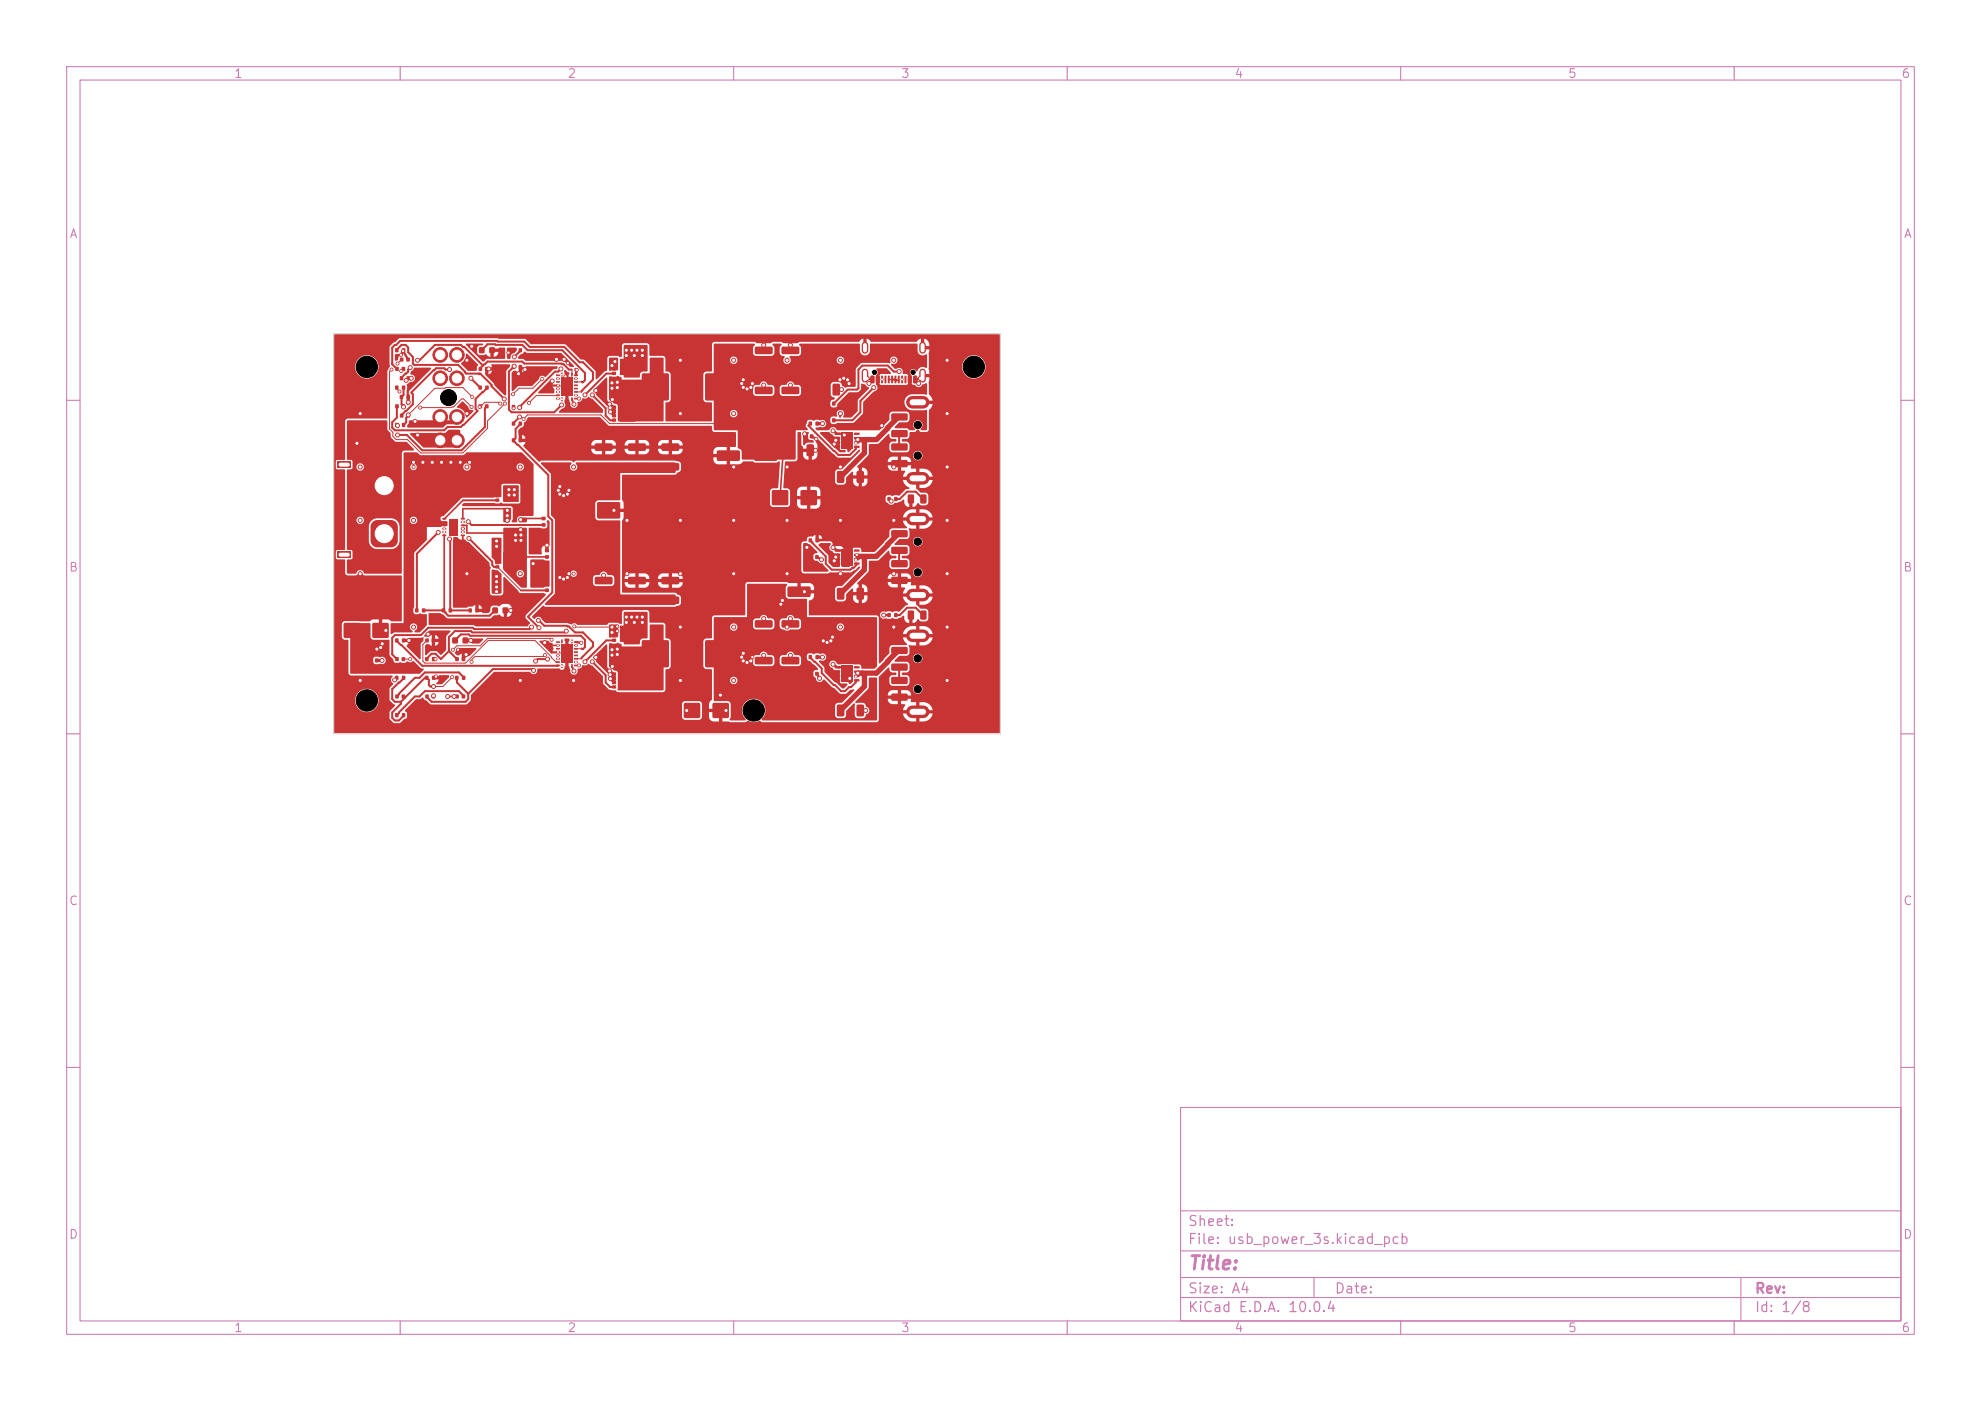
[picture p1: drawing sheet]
<svg xmlns="http://www.w3.org/2000/svg" width="297mm" height="210mm" viewBox="0 0 297 210" stroke-linecap="round" stroke-linejoin="round" font-family="sans-serif">
<defs><g id="words">
<text font-size="2" fill="#c872ab" x="178" y="190.8">Title:</text>
<g font-size="1.5" fill="#c872ab">
<text x="178" y="184.2">Sheet:</text>
<text x="178" y="186.9">File: usb_power_3s.kicad_pcb</text>
<text x="178" y="197.1">KiCad E.D.A. 10.0.4</text>
<text x="178" y="194.3">Size: A4</text>
<text x="200" y="194.3">Date:</text>
<text x="263" y="194.3">Rev:</text>
<text x="263" y="197.1">Id: 1/8</text>
</g>
<g font-size="1.3" fill="#c872ab">
<text x="35" y="12">1</text>
<text x="85" y="12">2</text>
<text x="135" y="12">3</text>
<text x="185" y="12">4</text>
<text x="235" y="12">5</text>
<text x="285" y="12">6</text>
<text x="10.3" y="36">A</text>
<text x="285.4" y="36">A</text>
<text x="10.3" y="86">B</text>
<text x="285.3" y="86">B</text>
<text x="10.3" y="136">C</text>
<text x="285.3" y="136">C</text>
<text x="10.3" y="186">D</text>
<text x="285.3" y="186">D</text>
<text x="35" y="200">1</text>
<text x="85" y="200">2</text>
<text x="135" y="200">3</text>
<text x="185" y="200">4</text>
<text x="235" y="200">5</text>
<text x="285" y="200">6</text>
</g>
</g></defs>
<g fill="none" stroke="#c872ab" stroke-width=".15">
<path d="M10 10h277v190h-277zM12 12h273v186h-273zM60 10v2M110 10v2M160 10v2M210 10v2M260 10v2M10 60h2M285 60h2M10 110h2M285 110h2M10 160h2"/>
<path d="M177 166h108v32h-108zM285 160h2M60 198v2M110 198v2M160 198v2M177 194.5h108M177 191.5h108M177 187.5h108M177 181.5h108M197 191.5v3M210 198v2M260 198v2"/>
<path d="M261 191.5v6.5"/>
</g>
<g fill="#c83434">
<path d="M63.8 95.7h.5v.6h-.5z"/>
<path d="M64.7 95.7h.5v.6h-.5z"/>
<path d="M63.8 104.1h.5v.6h-.5z"/>
<path d="M64.7 104.1h.5v.6h-.5z"/>
<path d="M71.8 52.1h.8v.8h-.8z"/>
<path d="M73.4 52.1h.8v.8h-.8z"/>
<path d="M91.8 93.8h.5v.4h-.5z"/>
<path d="M91.8 94.5h.5v.4h-.5z"/>
<path d="M91.8 95.1h.5v.4h-.5z"/>
<path d="M91.8 95.8h.5v.4h-.5z"/>
<path d="M92.9 93.8h2.4v.5h-.5v.1h.5v.5h-.5v.2h.5v.5h-.5v.1h.5v.5h-2.4z"/>
<path d="M51.6 93.4h2.3v2.2h-2.3z"/>
<path d="M55.9 93.4h2.3v2.2h-2.3z"/>
<path d="M125.5 70.7l.8-.1 .3 .2v1.4l-.2 .2h-.7l-.2-.2z"/>
<path d="M128.5 70.7l.8-.1 .2 .2v1.4l-.1 .2h-.8l-.2-.2z"/>
<path d="M81.2 78.4h.6v.5h-.6z"/>
<path d="M81.2 77.5h.6v.5h-.6z"/>
<path d="M121.3 80.7h.4v.6h-.4z"/>
<path d="M122.3 80.7h.4v.6h-.4z"/>
<path d="M117.2 96l2.5-.1 .1 .3v.7l-.2 .2-2.3-.1-.2-.2z"/>
<path d="M117.2 93h2.5l.1 .2v.7l-.2 .2h-2.3l-.2-.2z"/>
<path d="M59.3 95.7h.4v.6h-.4z"/>
<path d="M60.3 95.7h.4v.6h-.4z"/>
</g>
<g fill="#c83434" stroke="#c83434" stroke-width=".15">
<circle cx="66" cy="66" r="1.1"/>
<circle cx="68.5" cy="66" r="1.1"/>
<circle cx="66" cy="62.5" r="1.1"/>
<circle cx="68.5" cy="62.5" r="1.1"/>
<circle cx="66" cy="56.7" r="1.1"/>
<circle cx="68.5" cy="56.7" r="1.1"/>
<circle cx="66" cy="53.2" r="1.1"/>
<circle cx="68.5" cy="53.2" r="1.1"/>
</g>
<g fill="#c83434">
<path d="M59.3 104.1h.5v.6h-.5z"/>
<path d="M60.2 104.1h.5v.6h-.5z"/>
<path d="M55.3 98.7h.5v.6h-.5z"/>
<path d="M56.2 98.7h.5v.6h-.5z"/>
<path d="M76.8 54.7h.4v.6h-.4z"/>
<path d="M77.8 54.7h.4v.6h-.4z"/>
<path d="M118 66.7l.9-.1 .2 .2v1.4l-.2 .2h-.7l-.2-.2z"/>
<path d="M121 66.7l.8-.1 .2 .2v1.4l-.1 .2h-.7l-.3-.2z"/>
<path d="M84.1 99.6h.3l-.1 .5h-.2z"/>
<path d="M83.4 99.6h.5v.2l-.5 .1z"/>
<path d="M83.4 99.1h.5v.2l-.5 .1z"/>
<path d="M83.4 98.6h.5v.2l-.5 .1z"/>
<path d="M83.4 98.1h.5v.2l-.5 .1z"/>
<path d="M83.4 97.6h.5v.2l-.5 .1z"/>
<path d="M83.4 97.1h.5v.2l-.5 .1z"/>
<path d="M83.4 96.6h.5v.2l-.5 .1z"/>
<path d="M83.4 96.1h.5v.2l-.5 .1z"/>
<path d="M84.1 95.9h.3l-.1 .5h-.2z"/>
<path d="M85.6 95.9h.3l-.1 .5h-.2z"/>
<path d="M86.1 96.1h.5v.2l-.5 .1z"/>
<path d="M86.1 96.6h.5v.2l-.5 .1z"/>
<path d="M86.1 97.1h.5v.2l-.5 .1z"/>
<path d="M86.1 97.6h.5v.2l-.5 .1z"/>
<path d="M86.1 98.1h.5v.2l-.5 .1z"/>
<path d="M86.1 98.6h.5v.2l-.5 .1z"/>
<path d="M86.1 99.1h.5v.2l-.5 .1z"/>
<path d="M86.1 99.6h.5v.2l-.5 .1z"/>
<path d="M85.6 99.6h.3l-.1 .5h-.2z"/>
<path d="M84.2 96.7h1.6v2.7h-1.6z"/>
<path d="M74.3 82.8h.5v.4h-.5z"/>
<path d="M74.3 83.5h.5v.4h-.5z"/>
<path d="M74.3 84.1h.5v.4h-.5z"/>
<path d="M74.3 84.8h.5v.4h-.5z"/>
<path d="M75.4 82.8h2.4v.5h-.5v.1h.5v.5h-.5v.2h.5v.5h-.5v.1h.5v.5h-2.4z"/>
<path d="M68.3 101.3h.4v.6h-.4z"/>
<path d="M69.3 101.3h.4v.6h-.4z"/>
<path d="M84.1 59.6h.3l-.1 .5h-.2z"/>
<path d="M83.4 59.6h.5v.2l-.5 .1z"/>
<path d="M83.4 59.1h.5v.2l-.5 .1z"/>
<path d="M83.4 58.6h.5v.2l-.5 .1z"/>
<path d="M83.4 58.1h.5v.2l-.5 .1z"/>
<path d="M83.4 57.6h.5v.2l-.5 .1z"/>
<path d="M83.4 57.1h.5v.2l-.5 .1z"/>
<path d="M83.4 56.6h.5v.2l-.5 .1z"/>
<path d="M83.4 56.1h.5v.2l-.5 .1z"/>
<path d="M84.1 55.9h.3l-.1 .5h-.2z"/>
<path d="M85.6 55.9h.3l-.1 .5h-.2z"/>
<path d="M86.1 56.1h.5v.2l-.5 .1z"/>
<path d="M86.1 56.6h.5v.2l-.5 .1z"/>
<path d="M86.1 57.1h.5v.2l-.5 .1z"/>
<path d="M86.1 57.6h.5v.2l-.5 .1z"/>
<path d="M86.1 58.1h.5v.2l-.5 .1z"/>
<path d="M86.1 58.6h.5v.2l-.5 .1z"/>
<path d="M86.1 59.1h.5v.2l-.5 .1z"/>
<path d="M86.1 59.6h.5v.2l-.5 .1z"/>
<path d="M85.6 59.6h.3l-.1 .5h-.2z"/>
<path d="M84.2 56.7h1.6v2.7h-1.6z"/>
<path d="M123.8 60.2h.4v.6h-.4z"/>
<path d="M124.8 60.2h.4v.6h-.4z"/>
<path d="M81.7 88.2h.6v.5h-.6z"/>
<path d="M81.7 87.3h.6v.5h-.6z"/>
<path d="M113.2 101.5l2.5-.1 .1 .3v.7l-.2 .2-2.3-.1-.2-.2z"/>
<path d="M113.2 98.5h2.5l.1 .2v.7l-.2 .2h-2.3l-.2-.2z"/>
<path d="M125.5 105.7l.8-.1 .3 .2v1.4l-.2 .2h-.7l-.2-.2z"/>
<path d="M128.5 105.7l.8-.1 .2 .2v1.4l-.1 .2h-.8l-.2-.2z"/>
<path d="M68.3 104.1h.5v.6h-.5z"/>
<path d="M69.2 104.1h.5v.6h-.5z"/>
<path d="M133.1 91.9h.4v.6h-.4z"/>
<path d="M134.1 91.9h.4v.6h-.4z"/>
<path d="M68.3 98.5h.5v.6h-.5z"/>
<path d="M69.2 98.5h.5v.6h-.5z"/>
<path d="M71.8 57.8h.4v.6h-.4z"/>
<path d="M72.8 57.8h.4v.6h-.4z"/>
<path d="M117.2 61l2.5-.1 .1 .3v.7l-.2 .2-2.3-.1-.2-.2z"/>
<path d="M117.2 58h2.5l.1 .2v.7l-.2 .2h-2.3l-.2-.2z"/>
<path d="M125.2 64.9h.7l.1 .2-.8 .1z"/>
<path d="M125.2 65.5h.7l.1 .3h-.8z"/>
<path d="M125.2 66.2h.7l.1 .2-.8 .1z"/>
<path d="M125.2 66.8h.7l.1 .3h-.8z"/>
<path d="M128.1 66.8h.7l.1 .3h-.8z"/>
<path d="M128.1 66.2h.7l.1 .2-.8 .1z"/>
<path d="M128.1 65.5h.7l.1 .3h-.8z"/>
<path d="M128.1 64.9h.7l.1 .2-.8 .1z"/>
<path d="M126.2 64.8h1.6v2.4h-1.6z"/>
<path d="M115.8 73.5h2.3v2.2h-2.3z"/>
<path d="M120.1 73.5h2.3v2.2h-2.3z"/>
<path d="M59.3 101.3h.4v.6h-.4z"/>
<path d="M60.3 101.3h.4v.6h-.4z"/>
<path d="M59.3 55h.5v.6h-.5z"/>
<path d="M60.2 55h.5v.6h-.5z"/>
<path d="M125.2 99.9h.7l.1 .2-.8 .1z"/>
<path d="M125.2 100.5h.7l.1 .3h-.8z"/>
<path d="M125.2 101.2h.7l.1 .2-.8 .1z"/>
<path d="M125.2 101.8h.7l.1 .3h-.8z"/>
<path d="M128.1 101.8h.7l.1 .3h-.8z"/>
<path d="M128.1 101.2h.7l.1 .2-.8 .1z"/>
<path d="M128.1 100.5h.7l.1 .3h-.8z"/>
<path d="M128.1 99.9h.7l.1 .2-.8 .1z"/>
<path d="M126.2 99.8h1.6v2.4h-1.6z"/>
<path d="M66.3 91.2h.4v.6h-.4z"/>
<path d="M67.3 91.2h.4v.6h-.4z"/>
<path d="M59.3 63.4h.4v.6h-.4z"/>
<path d="M60.3 63.4h.4v.6h-.4z"/>
<path d="M133.1 74.5h.4v.6h-.4z"/>
<path d="M134.1 74.5h.4v.6h-.4z"/>
<path d="M59.3 60.6h.5v.6h-.5z"/>
<path d="M60.2 60.6h.5v.6h-.5z"/>
<path d="M59.3 106.9h.4v.6h-.4z"/>
<path d="M60.3 106.9h.4v.6h-.4z"/>
<path d="M125.2 82.4h.7l.1 .2-.8 .1z"/>
<path d="M125.2 83h.7l.1 .3h-.8z"/>
<path d="M125.2 83.7h.7l.1 .2-.8 .1z"/>
<path d="M125.2 84.3h.7l.1 .3h-.8z"/>
<path d="M128.1 84.3h.7l.1 .3h-.8z"/>
<path d="M128.1 83.7h.7l.1 .2-.8 .1z"/>
<path d="M128.1 83h.7l.1 .3h-.8z"/>
<path d="M128.1 82.4h.7l.1 .2-.8 .1z"/>
<path d="M126.2 82.3h1.6v2.4h-1.6z"/>
<path d="M60 62h.5v.6h-.5z"/>
<path d="M60.9 62h.5v.6h-.5z"/>
<path d="M59.3 98.5h.5v.6h-.5z"/>
<path d="M60.2 98.5h.5v.6h-.5z"/>
<path d="M76.8 65.7h.4v.6h-.4z"/>
<path d="M77.8 65.7h.4v.6h-.4z"/>
<path d="M74.3 72.8h.5v.4h-.5z"/>
<path d="M74.3 73.5h.5v.4h-.5z"/>
<path d="M74.3 74.1h.5v.4h-.5z"/>
<path d="M74.3 74.8h.5v.4h-.5z"/>
<path d="M75.4 72.8h2.4v.5h-.5v.1h.5v.5h-.5v.2h.5v.5h-.5v.1h.5v.5h-2.4z"/>
<path d="M99.2 89.5l2.5-.1 .1 .3v.7l-.2 .2-2.3-.1-.2-.2z"/>
<path d="M99.2 86.5h2.5l.1 .2v.7l-.2 .2h-2.3l-.2-.2z"/>
<path d="M59.3 57.8h.4v.6h-.4z"/>
<path d="M60.3 57.8h.4v.6h-.4z"/>
<path d="M113.2 96l2.5-.1 .1 .3v.7l-.2 .2-2.3-.1-.2-.2z"/>
<path d="M113.2 93h2.5l.1 .2v.7l-.2 .2h-2.3l-.2-.2z"/>
<path d="M91.8 60.8h.5v.4h-.5z"/>
<path d="M91.8 61.5h.5v.4h-.5z"/>
<path d="M91.8 62.1h.5v.4h-.5z"/>
<path d="M91.8 62.8h.5v.4h-.5z"/>
<path d="M92.9 60.8h2.4v.5h-.5v.1h.5v.5h-.5v.2h.5v.5h-.5v.1h.5v.5h-2.4z"/>
<path d="M113.2 55l2.5-.1 .1 .3v.7l-.2 .2-2.3-.1-.2-.2z"/>
<path d="M113.2 52h2.5l.1 .2v.7l-.2 .2h-2.3l-.2-.2z"/>
<path d="M117.2 55l2.5-.1 .1 .3v.7l-.2 .2-2.3-.1-.2-.2z"/>
<path d="M117.2 52h2.5l.1 .2v.7l-.2 .2h-2.3l-.2-.2z"/>
<path d="M73.8 91.1h.8v.8h-.8z"/>
<path d="M75.4 91.1h.8v.8h-.8z"/>
<path d="M121.3 98.2h.4v.6h-.4z"/>
<path d="M122.3 98.2h.4v.6h-.4z"/>
<path d="M136.1 91.6l.7-.1 .2 .2v1l-.1 .2h-.6l-.2-.2z"/>
<path d="M138 91.6l.7-.1 .2 .2v1l-.1 .2h-.6l-.2-.2z"/>
<path d="M117.2 101.5l2.5-.1 .1 .3v.7l-.2 .2-2.3-.1-.2-.2z"/>
<path d="M117.2 98.5h2.5l.1 .2v.7l-.2 .2h-2.3l-.2-.2z"/>
<path d="M125.5 88.2l.8-.1 .3 .2v1.4l-.2 .2h-.7l-.2-.2z"/>
<path d="M128.5 88.2l.8-.1 .2 .2v1.4l-.1 .2h-.8l-.2-.2z"/>
<path d="M94.2 69.5l2.5-.1 .1 .3v.7l-.2 .2-2.3-.1-.2-.2z"/>
<path d="M94.2 66.5h2.5l.1 .2v.7l-.2 .2h-2.3l-.2-.2z"/>
<path d="M76.8 63.2h.4v.6h-.4z"/>
<path d="M77.8 63.2h.4v.6h-.4z"/>
<path d="M102.6 105.4h2.3v2.2h-2.3z"/>
<path d="M106.9 105.4h2.3v2.2h-2.3z"/>
<path d="M89.2 69.5l2.5-.1 .2 .3-.1 .7-.2 .2-2.3-.1-.2-.2z"/>
<path d="M89.2 66.5h2.5l.2 .2-.1 .7-.2 .2h-2.3l-.2-.2z"/>
<path d="M91.8 100.8h.5v.4h-.5z"/>
<path d="M91.8 101.5h.5v.4h-.5z"/>
<path d="M91.8 102.1h.5v.4h-.5z"/>
<path d="M91.8 102.8h.5v.4h-.5z"/>
<path d="M92.9 100.8h2.4v.5h-.5v.1h.5v.5h-.5v.2h.5v.5h-.5v.1h.5v.5h-2.4z"/>
<path d="M89.2 89.5l2.5-.1 .2 .3-.1 .7-.2 .2-2.3-.1-.2-.2z"/>
<path d="M89.2 86.5h2.5l.2 .2-.1 .7-.2 .2h-2.3l-.2-.2z"/>
<path d="M91.8 53.8h.5v.4h-.5z"/>
<path d="M91.8 54.5h.5v.4h-.5z"/>
<path d="M91.8 55.1h.5v.4h-.5z"/>
<path d="M91.8 55.8h.5v.4h-.5z"/>
<path d="M92.9 53.8h2.4v.5h-.5v.1h.5v.5h-.5v.2h.5v.5h-.5v.1h.5v.5h-2.4z"/>
<path d="M121.9 57.6l.9-.1 .2 .2v1.4l-.2 .2h-.7l-.2-.2z"/>
<path d="M124.9 57.6l.8-.1 .2 .2v1.4l-.1 .2h-.7l-.3-.2z"/>
<path d="M83.1 75.3h3.3v2.4h-3.3z"/>
<path d="M89.6 75.3h3.3v2.4h-3.3z"/>
<path d="M59.3 52.2h.4v.6h-.4z"/>
<path d="M60.3 52.2h.4v.6h-.4z"/>
<path d="M133.7 97h2.2l.2 .2v.7l-.2 .2-2.1-.1-.2-.2z"/>
<path d="M133.7 99.5h2.2l.2 .2v.7l-.2 .2-2.1-.1-.2-.2z"/>
<path d="M133.7 101.5h2.2l.2 .2v.7l-.2 .2-2.1-.1-.2-.2z"/>
<path d="M133.7 104h2.2l.2 .2v.7l-.2 .2-2.1-.1-.2-.2z"/>
</g>
<path d="M136.8 95.3h1.6M136.8 106.7h1.6" fill="none" stroke="#c83434" stroke-width="1.9"/>
<g fill="#c83434">
<path d="M71.8 60.6h.5v.6h-.5z"/>
<path d="M72.7 60.6h.5v.6h-.5z"/>
<path d="M113.2 61l2.5-.1 .1 .3v.7l-.2 .2-2.3-.1-.2-.2z"/>
<path d="M113.2 58h2.5l.1 .2v.7l-.2 .2h-2.3l-.2-.2z"/>
<path d="M60 53.6h.5v.6h-.5z"/>
<path d="M60.9 53.6h.5v.6h-.5z"/>
<path d="M136.1 74.2l.7-.1 .2 .2v1l-.1 .2h-.6l-.2-.2z"/>
<path d="M138 74.2l.7-.1 .2 .2v1l-.1 .2h-.6l-.2-.2z"/>
<path d="M96.3 96h3.9v4h-3.9z"/>
<path d="M105.8 96h3.9v4h-3.9z"/>
<path d="M120.5 65.1h.5v.6h-.5z"/>
<path d="M121.4 65.1h.5v.6h-.5z"/>
<path d="M62.3 91.2h.4v.6h-.4z"/>
<path d="M63.3 91.2h.4v.6h-.4z"/>
<path d="M96.3 56h3.9v4h-3.9z"/>
<path d="M105.8 56h3.9v4h-3.9z"/>
<path d="M99.2 69.5l2.5-.1 .1 .3v.7l-.2 .2-2.3-.1-.2-.2z"/>
<path d="M99.2 66.5h2.5l.1 .2v.7l-.2 .2h-2.3l-.2-.2z"/>
<path d="M94.2 89.5l2.5-.1 .1 .3v.7l-.2 .2-2.3-.1-.2-.2z"/>
<path d="M94.2 86.5h2.5l.1 .2v.7l-.2 .2h-2.3l-.2-.2z"/>
<path d="M133.7 79.5h2.2l.2 .2v.7l-.2 .2-2.1-.1-.2-.2z"/>
<path d="M133.7 82h2.2l.2 .2v.7l-.2 .2-2.1-.1-.2-.2z"/>
<path d="M133.7 84h2.2l.2 .2v.7l-.2 .2-2.1-.1-.2-.2z"/>
<path d="M133.7 86.5h2.2l.2 .2v.7l-.2 .2-2.1-.1-.2-.2z"/>
</g>
<path d="M136.8 77.8h1.6M136.8 89.2h1.6" fill="none" stroke="#c83434" stroke-width="1.9"/>
<g fill="#c83434">
<path d="M76.8 60.7h.4v.6h-.4z"/>
<path d="M77.8 60.7h.4v.6h-.4z"/>
<path d="M60 59.2h.4v.6h-.4z"/>
<path d="M61 59.2h.4v.6h-.4z"/>
<path d="M121.3 63.2h.4v.6h-.4z"/>
<path d="M122.3 63.2h.4v.6h-.4z"/>
<path d="M50.6 82.7h2v.9h-2z"/>
<path d="M50.6 69.2h2v.9h-2z"/>
<path d="M55.9 78.3l.5-.3h2.2a1.03 1.03 0 0 1 1 1v2a1.03 1.03 0 0 1-1 1.1h-2a1.03 1.03 0 0 1-1.1-1.1l.1-2.2z"/>
</g>
<circle cx="57.6" cy="72.8" r="2.05" fill="#c83434" stroke="#c83434" stroke-width=".15"/>
<g fill="#c83434">
<path d="M112.5 88l3.3-.1 .1 .3v1.1l-.2 .2h-3.1l-.2-.2z"/>
<path d="M118.1 88l3.3-.1 .2 .3-.1 1.1-.2 .2h-3.1l-.1-.2z"/>
<path d="M133.7 62h2.2l.2 .2v.7l-.2 .2-2.1-.1-.2-.2z"/>
<path d="M133.7 64.5h2.2l.2 .2v.7l-.2 .2-2.1-.1-.2-.2z"/>
<path d="M133.7 66.5h2.2l.2 .2v.7l-.2 .2-2.1-.1-.2-.2z"/>
<path d="M133.7 69h2.2l.2 .2v.7l-.2 .2-2.1-.1-.2-.2z"/>
</g>
<path d="M136.8 60.3h1.6M136.8 71.7h1.6" fill="none" stroke="#c83434" stroke-width="1.9"/>
<g fill="#c83434">
<path d="M136.9 56.3h.5l.1 .1v.9l-.1 .1h-.5z"/>
<path d="M136.1 56.3h.5l.1 .1v.9l-.1 .1h-.5z"/>
<path d="M135.1 56.3l.3 .1-.1 1.1-.2-.1z"/>
<path d="M134.1 56.3l.3 .1-.1 1.1-.2-.1z"/>
<path d="M133.6 56.3l.3 .1-.1 1.1-.2-.1z"/>
<path d="M132.6 56.3l.3 .1-.1 1.1-.2-.1z"/>
<path d="M131.3 56.3h.4l.2 .1v.9l-.1 .1h-.5z"/>
<path d="M130.5 56.3h.4l.2 .1v.9l-.1 .1h-.5z"/>
<path d="M132.1 56.3l.3 .1-.1 1.1-.2-.1z"/>
<path d="M133.1 56.3l.3 .1-.1 1.1-.2-.1z"/>
<path d="M134.6 56.3l.3 .1-.1 1.1-.2-.1z"/>
<path d="M135.6 56.3l.3 .1-.1 1.1-.2-.1z"/>
</g>
<path d="M129.7 51.7v.8M129.7 55.8v1.1M138.3 51.7v.8M138.3 55.8v1.1" fill="none" stroke="#c83434" stroke-width="1"/>
<g fill="#c83434">
<path d="M121.3 100.7h.5v.6h-.5z"/>
<path d="M122.2 100.7h.5v.6h-.5z"/>
<path d="M76.8 52.2h.4v.6h-.4z"/>
<path d="M77.8 52.2h.4v.6h-.4z"/>
<path d="M63.8 101.3h.4v.6h-.4z"/>
<path d="M64.8 101.3h.4v.6h-.4z"/>
<path d="M71.8 55h.5v.6h-.5z"/>
<path d="M72.7 55h.5v.6h-.5z"/>
<path d="M123.8 62.7h.4v.6h-.4z"/>
<path d="M124.8 62.7h.4v.6h-.4z"/>
<path d="M60 56.4h.4v.6h-.4z"/>
<path d="M61 56.4h.4v.6h-.4z"/>
<path d="M121.3 83.2h.5v.6h-.5z"/>
<path d="M122.2 83.2h.5v.6h-.5z"/>
<path d="M113.1 67.6l3.3-.1 .2 .3-.1 1.1-.2 .2h-3.1l-.1-.2z"/>
<path d="M107.5 67.6l3.3-.1 .1 .3v1.1l-.2 .2h-3.1l-.2-.2z"/>
<path d="M67.8 95.6h.8v.8h-.8z"/>
<path d="M69.4 95.6h.8v.8h-.8z"/>
<path d="M70.3 91.2h.4v.6h-.4z"/>
<path d="M71.3 91.2h.4v.6h-.4z"/>
<path d="M63.8 98.5h.4v.6h-.4z"/>
<path d="M64.8 98.5h.4v.6h-.4z"/>
<path d="M81.7 83.2h.6v.5h-.6z"/>
<path d="M81.7 82.3h.6v.5h-.6z"/>
<path d="M66.3 77.6h.6v.2l-.6 .1z"/>
<path d="M66.3 78.1h.6v.2l-.6 .1z"/>
<path d="M66.3 78.6h.6v.2l-.6 .1z"/>
<path d="M66.3 79.1h.6v.2l-.6 .1z"/>
<path d="M66.3 79.6h.6v.2l-.6 .1z"/>
<path d="M66.3 80.1h.6v.2l-.6 .1z"/>
<path d="M69.1 80.1h.6v.2l-.6 .1z"/>
<path d="M69.1 79.6h.6v.2l-.6 .1z"/>
<path d="M69.1 79.1h.6v.2l-.6 .1z"/>
<path d="M69.1 78.6h.6v.2l-.6 .1z"/>
<path d="M69.1 78.1h.6v.2l-.6 .1z"/>
<path d="M69.1 77.6h.6v.2l-.6 .1z"/>
<path d="M67.3 77.8h1.3v2.5h-1.3z"/>
</g>
<g fill="#c83434" stroke="#c83434" stroke-width=".15">
<circle cx="62" cy="70" r=".22"/>
<circle cx="70" cy="54" r=".3"/>
<circle cx="134" cy="94" r=".3"/>
<circle cx="114.5" cy="98.2" r=".3"/>
<circle cx="87.1" cy="96.4" r=".23"/>
<circle cx="61.3" cy="96" r=".3"/>
<circle cx="118" cy="54" r=".3"/>
<circle cx="70.7" cy="51.9" r=".3"/>
<circle cx="54" cy="86" r=".3"/>
<circle cx="124.9" cy="99.6" r=".3"/>
<circle cx="102" cy="54" r=".3"/>
<circle cx="114.5" cy="92.7" r=".3"/>
<circle cx="54" cy="62" r=".3"/>
<circle cx="69.9" cy="98.1" r=".3"/>
<circle cx="62" cy="94" r=".3"/>
<circle cx="73.3" cy="55.3" r=".3"/>
<circle cx="90.5" cy="86.2" r=".3"/>
<circle cx="142" cy="102" r=".3"/>
<circle cx="118" cy="94" r=".3"/>
<circle cx="122.3" cy="67.5" r=".3"/>
<circle cx="86" cy="86" r=".22"/>
<circle cx="86" cy="70" r=".3"/>
<circle cx="78" cy="86" r=".3"/>
<circle cx="142" cy="54" r=".3"/>
<circle cx="134" cy="78" r=".3"/>
<circle cx="54" cy="102" r=".3"/>
<circle cx="60.1" cy="53.2" r=".22"/>
<circle cx="91.5" cy="101.7" r=".3"/>
<circle cx="68.7" cy="97.4" r=".23"/>
<circle cx="70.6" cy="96" r=".3"/>
<circle cx="110" cy="102" r=".3"/>
<circle cx="114.5" cy="57.7" r=".3"/>
<circle cx="142" cy="86" r=".3"/>
<circle cx="57.3" cy="99" r=".3"/>
<circle cx="124.9" cy="82.1" r=".3"/>
<circle cx="142" cy="78" r=".3"/>
<circle cx="118.5" cy="92.7" r=".3"/>
<circle cx="142" cy="70" r=".3"/>
<circle cx="118" cy="78" r=".3"/>
<circle cx="78" cy="70" r=".3"/>
<circle cx="77.7" cy="56" r=".3"/>
<circle cx="130" cy="56.7" r=".3"/>
<circle cx="118" cy="86" r=".3"/>
<circle cx="83.7" cy="57.7" r=".12"/>
<circle cx="134" cy="54" r=".3"/>
<circle cx="130.3" cy="57.5" r=".3"/>
<circle cx="126.6" cy="65.2" r=".3"/>
<circle cx="65.4" cy="101.4" r=".23"/>
<circle cx="91.5" cy="61.1" r=".3"/>
<circle cx="91.4" cy="100.6" r=".3"/>
<circle cx="134" cy="86" r=".3"/>
<circle cx="110" cy="94" r=".3"/>
<circle cx="70" cy="86" r=".3"/>
<circle cx="86.5" cy="55.5" r=".22"/>
<circle cx="83.7" cy="96.7" r=".13"/>
<circle cx="118" cy="70" r=".3"/>
<circle cx="142" cy="94" r=".3"/>
<circle cx="89.3" cy="98.5" r=".3"/>
<circle cx="91.5" cy="61.7" r=".3"/>
<circle cx="142" cy="62" r=".3"/>
<circle cx="102" cy="102" r=".3"/>
<circle cx="137.7" cy="57.5" r=".3"/>
<circle cx="124.9" cy="64.6" r=".3"/>
<circle cx="86" cy="102" r=".3"/>
<circle cx="118.5" cy="57.7" r=".3"/>
<circle cx="118.5" cy="98.2" r=".3"/>
<circle cx="70" cy="70" r=".3"/>
<circle cx="110" cy="70" r=".3"/>
<circle cx="60.4" cy="52.6" r=".22"/>
<circle cx="94" cy="78" r=".3"/>
<circle cx="83.7" cy="56.7" r=".12"/>
<circle cx="126" cy="62" r=".3"/>
<circle cx="84.8" cy="56.4" r=".23"/>
<circle cx="126" cy="54" r=".3"/>
<circle cx="138" cy="56.7" r=".3"/>
<circle cx="129.8" cy="106.5" r=".3"/>
<circle cx="102" cy="94" r=".3"/>
<circle cx="57.9" cy="94.5" r=".3"/>
<circle cx="89.3" cy="58.5" r=".3"/>
<circle cx="134" cy="70" r=".3"/>
<circle cx="62" cy="78" r=".3"/>
<circle cx="110" cy="78" r=".3"/>
<circle cx="102" cy="78" r=".3"/>
<circle cx="81.7" cy="96.3" r=".3"/>
<circle cx="110" cy="54" r=".3"/>
<circle cx="127.4" cy="101.7" r=".3"/>
<circle cx="126" cy="94" r=".3"/>
<circle cx="78" cy="102" r=".3"/>
<circle cx="108.8" cy="106.5" r=".3"/>
<circle cx="70" cy="62" r=".3"/>
<circle cx="54" cy="78" r=".3"/>
<circle cx="78.7" cy="55.4" r=".3"/>
<circle cx="123.3" cy="98.5" r=".3"/>
<circle cx="91.5" cy="101.1" r=".3"/>
<circle cx="54" cy="70" r=".3"/>
<circle cx="122.4" cy="65.8" r=".22"/>
<circle cx="110" cy="62" r=".3"/>
<circle cx="118.5" cy="51.7" r=".3"/>
<circle cx="102" cy="86" r=".3"/>
<circle cx="102" cy="62" r=".3"/>
<circle cx="91.4" cy="60.6" r=".3"/>
<circle cx="126" cy="78" r=".3"/>
<circle cx="82" cy="81.7" r=".3"/>
<circle cx="61.2" cy="60.3" r=".3"/>
<circle cx="123.3" cy="63.5" r=".3"/>
<circle cx="82.8" cy="57.1" r=".3"/>
<circle cx="123.2" cy="83.9" r=".3"/>
<circle cx="126.2" cy="58.4" r=".3"/>
<circle cx="110" cy="86" r=".3"/>
<circle cx="92" cy="76.5" r=".3"/>
<circle cx="114.5" cy="51.7" r=".3"/>
<circle cx="126" cy="86" r=".3"/>
<circle cx="76.6" cy="91.5" r=".3"/>
<circle cx="64.2" cy="95.1" r=".3"/>
<circle cx="122.9" cy="101.7" r=".3"/>
<circle cx="83.7" cy="97.7" r=".13"/>
<circle cx="120.6" cy="88.7" r=".3"/>
<circle cx="94" cy="86" r=".3"/>
<circle cx="126" cy="70" r=".3"/>
<circle cx="80" cy="100.5" r=".3"/>
<circle cx="82.1" cy="98.8" r=".3"/>
<circle cx="80.3" cy="99.1" r=".3"/>
<circle cx="83.7" cy="98.7" r=".13"/>
<circle cx="65" cy="102.9" r=".3"/>
<circle cx="67.8" cy="101.5" r=".23"/>
<circle cx="83.7" cy="98.2" r=".12"/>
<circle cx="70.7" cy="99.2" r=".22"/>
<circle cx="65" cy="104.3" r=".3"/>
<circle cx="81.7" cy="98.2" r=".22"/>
<circle cx="91.8" cy="99.9" r=".3"/>
<circle cx="91.7" cy="94" r=".3"/>
<circle cx="92.5" cy="94.6" r=".23"/>
<circle cx="92.5" cy="93.9" r=".23"/>
<circle cx="65.3" cy="98.8" r=".22"/>
<circle cx="86.1" cy="93.9" r=".22"/>
<circle cx="92.6" cy="98.1" r=".3"/>
<circle cx="86.8" cy="99.8" r=".22"/>
<circle cx="82.7" cy="95.9" r=".22"/>
<circle cx="91.7" cy="94.8" r=".3"/>
<circle cx="92.5" cy="97.3" r=".3"/>
<circle cx="67.9" cy="97.4" r=".22"/>
<circle cx="91.7" cy="98.2" r=".3"/>
<circle cx="61.5" cy="98.8" r=".22"/>
<circle cx="91.7" cy="97.4" r=".3"/>
<circle cx="87.7" cy="99.2" r=".3"/>
<circle cx="86.4" cy="99.2" r=".12"/>
<circle cx="74.4" cy="86.4" r=".3"/>
<circle cx="95.1" cy="53.3" r=".3"/>
<circle cx="83.4" cy="53.9" r=".3"/>
<circle cx="83.9" cy="72.9" r=".3"/>
<circle cx="85.1" cy="54.4" r=".22"/>
<circle cx="96.3" cy="93.3" r=".3"/>
<circle cx="74.4" cy="81.1" r=".3"/>
<circle cx="85.1" cy="74.1" r=".3"/>
<circle cx="85.3" cy="73.5" r=".3"/>
<circle cx="95.1" cy="93.3" r=".3"/>
<circle cx="83.7" cy="73.5" r=".3"/>
<circle cx="85.1" cy="86.6" r=".3"/>
<circle cx="85.3" cy="86" r=".3"/>
<circle cx="79.9" cy="84.5" r=".3"/>
<circle cx="74.4" cy="81.9" r=".3"/>
<circle cx="94.7" cy="52.5" r=".3"/>
<circle cx="74.4" cy="88.7" r=".3"/>
<circle cx="84.6" cy="53.9" r=".3"/>
<circle cx="74.4" cy="88" r=".3"/>
<circle cx="84.5" cy="86.8" r=".3"/>
<circle cx="83.9" cy="86.6" r=".3"/>
<circle cx="86" cy="60.6" r=".3"/>
<circle cx="74.4" cy="87.2" r=".3"/>
<circle cx="86" cy="100.6" r=".3"/>
<circle cx="93.9" cy="52.5" r=".3"/>
<circle cx="83.9" cy="74.1" r=".3"/>
<circle cx="94.7" cy="92.5" r=".3"/>
<circle cx="96.3" cy="92.5" r=".3"/>
<circle cx="84.5" cy="74.3" r=".3"/>
<circle cx="96.3" cy="52.5" r=".3"/>
<circle cx="95.5" cy="92.5" r=".3"/>
<circle cx="69.4" cy="79.3" r=".23"/>
<circle cx="93.9" cy="92.5" r=".3"/>
<circle cx="76.2" cy="52.9" r=".22"/>
<circle cx="93.9" cy="93.3" r=".3"/>
<circle cx="93.9" cy="53.3" r=".3"/>
<circle cx="95.5" cy="52.5" r=".3"/>
<circle cx="96.3" cy="53.3" r=".3"/>
<circle cx="56.5" cy="97.3" r=".3"/>
<circle cx="57.3" cy="96.5" r=".3"/>
<circle cx="70.4" cy="69.3" r=".3"/>
<circle cx="64.8" cy="69.3" r=".3"/>
<circle cx="69" cy="69.3" r=".3"/>
<circle cx="62" cy="69.3" r=".3"/>
<circle cx="63.4" cy="69.3" r=".3"/>
<circle cx="57.1" cy="97.1" r=".3"/>
<circle cx="66.2" cy="69.3" r=".3"/>
<circle cx="67.6" cy="69.3" r=".3"/>
<circle cx="128.3" cy="66.4" r=".17"/>
<circle cx="128.6" cy="65.9" r=".3"/>
<circle cx="69.4" cy="78.3" r=".12"/>
<circle cx="70.2" cy="78.2" r=".3"/>
<circle cx="76.3" cy="73.4" r=".3"/>
<circle cx="78.1" cy="81" r=".3"/>
<circle cx="77.3" cy="80.2" r=".3"/>
<circle cx="78.1" cy="80.2" r=".3"/>
<circle cx="77.3" cy="81" r=".3"/>
<circle cx="78" cy="79.4" r=".3"/>
<circle cx="78" cy="77.9" r=".3"/>
<circle cx="76" cy="77.3" r=".3"/>
<circle cx="76" cy="78" r=".3"/>
<circle cx="77.1" cy="73.4" r=".3"/>
<circle cx="77.1" cy="74.2" r=".3"/>
<circle cx="76" cy="76.5" r=".3"/>
<circle cx="76.3" cy="74.2" r=".3"/>
<circle cx="121" cy="82.1" r=".3"/>
<circle cx="124.8" cy="95.5" r=".3"/>
<circle cx="111.2" cy="98.5" r=".3"/>
<circle cx="125.3" cy="66" r=".3"/>
<circle cx="132.5" cy="92.2" r=".3"/>
<circle cx="125.3" cy="83.5" r=".3"/>
<circle cx="125.1" cy="84.1" r=".3"/>
<circle cx="111.4" cy="97.9" r=".3"/>
<circle cx="117.1" cy="90.6" r=".3"/>
<circle cx="125.1" cy="66.6" r=".3"/>
<circle cx="112.8" cy="98.5" r=".22"/>
<circle cx="120.6" cy="65" r=".3"/>
<circle cx="59.2" cy="101.9" r=".3"/>
<circle cx="67.1" cy="104.4" r=".3"/>
<circle cx="108" cy="104.2" r=".3"/>
<circle cx="112" cy="99.3" r=".3"/>
<circle cx="124" cy="96.3" r=".3"/>
<circle cx="68.1" cy="104.4" r=".3"/>
<circle cx="123.4" cy="96.1" r=".3"/>
<circle cx="112.6" cy="99.1" r=".3"/>
<circle cx="117.3" cy="90" r=".3"/>
<circle cx="111.4" cy="99.1" r=".3"/>
<circle cx="103" cy="106.5" r=".3"/>
<circle cx="124.6" cy="96.1" r=".3"/>
<circle cx="62.2" cy="63.2" r=".3"/>
<circle cx="62.6" cy="65.2" r=".3"/>
<circle cx="53.5" cy="66.4" r=".3"/>
<circle cx="77.1" cy="54.9" r=".3"/>
<circle cx="84.2" cy="59.8" r=".12"/>
<circle cx="84.2" cy="60.7" r=".3"/>
<circle cx="77.1" cy="53.5" r=".3"/>
<circle cx="59.9" cy="58.7" r=".22"/>
<circle cx="70.7" cy="61" r=".22"/>
<circle cx="125.9" cy="56.9" r=".3"/>
<circle cx="112" cy="58.3" r=".3"/>
<circle cx="77" cy="61.2" r=".22"/>
<circle cx="127.3" cy="57.5" r=".3"/>
<circle cx="133.6" cy="75.1" r=".3"/>
<circle cx="132.2" cy="63.8" r=".3"/>
<circle cx="111.4" cy="56.9" r=".3"/>
<circle cx="112.8" cy="57.5" r=".3"/>
<circle cx="112.6" cy="58.1" r=".3"/>
<circle cx="63" cy="61.1" r=".22"/>
<circle cx="127.1" cy="56.9" r=".3"/>
<circle cx="126.5" cy="56.7" r=".3"/>
<circle cx="78.5" cy="62.8" r=".23"/>
<circle cx="75" cy="60.5" r=".22"/>
<circle cx="111.2" cy="57.5" r=".3"/>
<circle cx="111.4" cy="58.1" r=".3"/>
<circle cx="71.9" cy="61" r=".22"/>
<circle cx="84.3" cy="99.8" r=".12"/>
<circle cx="80.8" cy="94.1" r=".3"/>
<circle cx="84.9" cy="94.6" r=".3"/>
<circle cx="85.7" cy="96.1" r=".13"/>
<circle cx="88.8" cy="99.2" r=".3"/>
<circle cx="86.4" cy="96.7" r=".13"/>
<circle cx="80.7" cy="93" r=".3"/>
<circle cx="79.7" cy="94" r=".3"/>
<circle cx="70.3" cy="80.7" r=".3"/>
<circle cx="69.4" cy="79.7" r=".13"/>
<circle cx="83.7" cy="59.7" r=".12"/>
<circle cx="75.6" cy="59.8" r=".3"/>
<circle cx="58.7" cy="55.4" r=".22"/>
<circle cx="59.6" cy="54.5" r=".22"/>
<circle cx="79.3" cy="60.4" r=".23"/>
<circle cx="75.7" cy="60.5" r=".22"/>
<circle cx="70.6" cy="56.7" r=".3"/>
<circle cx="67.4" cy="55.4" r=".3"/>
<circle cx="83.7" cy="58.7" r=".12"/>
<circle cx="83.7" cy="58.3" r=".12"/>
<circle cx="76.9" cy="59.1" r=".23"/>
<circle cx="61.2" cy="62.2" r=".3"/>
<circle cx="81.3" cy="56.8" r=".23"/>
<circle cx="60.5" cy="61" r=".3"/>
<circle cx="70.8" cy="59.5" r=".23"/>
<circle cx="84.1" cy="55.3" r=".3"/>
<circle cx="77.9" cy="61.1" r=".3"/>
<circle cx="77.9" cy="62.5" r=".3"/>
<circle cx="84.3" cy="56.2" r=".12"/>
<circle cx="61.5" cy="55.1" r=".3"/>
<circle cx="62.6" cy="54" r=".3"/>
<circle cx="88.8" cy="59.2" r=".3"/>
<circle cx="86.4" cy="56.7" r=".12"/>
<circle cx="86.4" cy="59.3" r=".12"/>
<circle cx="87.7" cy="59.2" r=".3"/>
<circle cx="92.6" cy="57.3" r=".3"/>
<circle cx="60.9" cy="57" r=".3"/>
<circle cx="60.2" cy="55.6" r=".22"/>
<circle cx="61.7" cy="56.7" r=".3"/>
<circle cx="91.7" cy="57.4" r=".3"/>
<circle cx="91.7" cy="54.8" r=".3"/>
<circle cx="91.7" cy="58.2" r=".3"/>
<circle cx="86.8" cy="59.7" r=".23"/>
<circle cx="92.5" cy="58.1" r=".3"/>
<circle cx="92.2" cy="54.2" r=".3"/>
<circle cx="91.8" cy="59.9" r=".3"/>
<circle cx="134.8" cy="55.7" r=".3"/>
<circle cx="135.3" cy="56.9" r=".15"/>
<circle cx="128.6" cy="100.9" r=".3"/>
<circle cx="128.3" cy="101.4" r=".17"/>
<circle cx="66.6" cy="79.7" r=".13"/>
<circle cx="67.4" cy="80.8" r=".3"/>
<circle cx="59.6" cy="65.2" r=".3"/>
<circle cx="59.6" cy="63.8" r=".3"/>
<circle cx="128.5" cy="83.2" r=".17"/>
<circle cx="128.3" cy="83.9" r=".17"/>
<circle cx="66.6" cy="79.3" r=".12"/>
<circle cx="65.7" cy="79.8" r=".3"/>
<circle cx="132.3" cy="56.9" r=".15"/>
<circle cx="131" cy="58.1" r=".3"/>
</g>
<g fill="none" stroke="#c83434" stroke-width=".15">
<path d="M58.7 55.4l-.3 .3v8.6l.5 .5v.6l.5 .5h1.7l2 2h6.3l3.7-3.7v-1.1l2.6-2.6M59.5 58.1v.2l.4 .4M60.2 53.9l-.6 .6M70.8 59.5l-1.4-1.4-4.2 .1-4 4M81.3 56.8l-1.4 1.4h-2.1l-.9 .9M82.8 57.9h2.1l.1 .1M83.6 59.3h-3.2l-1.1 1.1M85.7 55.4l.1 .8M87.2 57.2l-.9 .1M87.2 58.7l-.9 .1M70.7 61l-1.2-1.2h-.3l-1.2 1.2-.3 .1h-4.7M75 60.5l-.2-.2h-2.1l-.8 .7"/>
<path d="M77 61v.2M78.5 62.8l.6-.6h11l1.3 1.3h21.1M60.5 98.8h1M64 96l-.6 .6v2.5l.3 .3h6.1l3.4-3.4h7l3.2 3.3h.2M65 98.8h.3M74.6 85l3.5 3.5M81.7 98.2l-.2 .2h-10.3l-.5 .5v.3M82.7 95.9l-.2-.2h-9.4l-1.1 1.1h-3.5l-.6 .6M82.8 97.9h2.1l.1 .1M86.1 93.9l.1 .1h5.9M87.2 97.2l-.9 .1M87.2 98.7l-.9 .1"/>
<path d="M67.8 101.5l-1.4 1.4h-1.4"/>
</g>
<g fill="none" stroke="#c83434" stroke-width=".35">
<path d="M60.4 52.6l.8 1.3M60.5 52.5l-.4 .7M61.2 59.5v.8M78 55l.7 .4M86.5 55.5l-.2 .8M114.5 51.7v.8M114.5 57.7v.8M118.5 51.7v.8M118.5 57.7v.8M125.4 58.4h.8M130 56.7l.8 .2-.5 .6M138 56.7l-.8 .2 .5 .6"/>
<path d="M91.2 76.5h.8M91.4 60.6l.7 .4M91.5 61.1l.6 .6M91.5 61.7l.6 .6M121.5 67.5h.8M121.7 65.4l.7 .4M122.5 63.5h.8M124.9 64.6l.6 .4M56.5 99h.8M57.1 94.5h.7M60.5 96h.8M69.8 96h.8"/>
<path d="M69.9 98.1l-.4 .7M75.8 91.5h.8M82 81.7v.8M86.3 96.3l.8 .1M90.5 86.2v.8M114.5 92.7v.8M114.5 98.2v.8M118.5 92.7v.8M118.5 98.2v.8M119.8 88.7h.8M122.5 83.5l.7 .4M122.5 98.5h.8"/>
<path d="M124.9 82.1l.6 .4M124.9 99.6l.6 .4M132.5 92.2h.8M91.4 100.6l.7 .4M91.5 101.1l.6 .6M91.5 101.7l.6 .6M102.9 106.5h.8M108.1 106.5h.8M122.5 101l.4 .7M127 101l.4 .7M129 106.5h.8"/>
</g>
<g fill="none" stroke="#c83434" stroke-width=".3">
<path d="M59.5 52.5l.7-.8h.6l.4 .4v.7l.7 .7v1l.2 .2h6.6l1.2 1.3h1.8l.1 .1 .2-.1 3.6 3.8M59.5 55.3l-.7-.7v-2.5l.4-.4h.2l.6-.6h14.5l.1 .1h4l.8 .8h5.2l2.3 2.3h.5l1.5 1.5v1.1l-1.7 1.8M60.5 58.1v1.1l-.3 .3v1.1l.3 .3M61.5 55.1l-.3 .3v.3l-1 1M62.9 54l2.3-2.3h3.9l.3 .3h.2l2.8 2.8M67.4 55.4h-.6l-.2-.2h-1.2l-.4 .3-3.3 3.3 .2 .3v1.5l-1.7 1.7M70.6 56.7l1.4 1.4M72 55.3l1.1-1.1h5.2l.3 .3h5.6l.3 .1 .8 .8h.4M72.2 52.5l.9-.9h1.1l.1 .1h4l.8 .8h5.2l3.4 3.4v1.1l-.3 .3-.2-.1M73 58.1l-1.7 1.7v1.5l.3 .3-2.5 2.4h-2l-.5 .5h-7.4l-.4-.4v-.8l.7-.7v-1.7M77 55l-.7 .7v5.7l.4 .4h6.4l1.1-1.1M78 52.5l-.9 1"/>
<path d="M84.1 55.3l-.4 .4h-.5l-5.2 5.3M88.8 59.2l2 2v1.1l.7 .7h.6M92.1 56h-1.2l-3.2 3.2M131 58.1l-2 2v1.7l-1.2 1.2h-2.8M133.7 56.9h.5M134.2 56.9l.4 .1M134.3 56.9h-.1M134.8 55.7h-.8l-.9-.9h-3.8l-.6 .6v2.8l-.2 .2h-1.4l-2.1 2.1M61.2 62.3l-.3 .3v.7l-.4 .4M65.7 79.8l-3.2 3.2v8.5M70.2 78.2l.5 .5h10.8M73 60.9l-.3 .3v2.8l-3.5 3.5h-5.9l-2.3-2.3h-1.4"/>
<path d="M74.6 75h-5.2M77.9 62.5l-.9 1M78 63.5l-.7 .8v1.4l-.3 .4 5.2 5.1v6.2l.6 .6v10.8l-3.6 3.6 1.6 1.7M121.5 63.5l-.3 .3 4.5 4.4h1.7l.9-.9v-.2l.2-.1M134.3 74.8h.6l1.1-1.1h1.3l1.1 1.1M134.8 65v2M59.5 96l3.8 3.8h20.3M63.5 91.5h3M66.5 91.5l.7 .8h6.2l.8-.8M66.6 91.4l-.1 .1M67.3 97.6l-1.2 1.2-.8-.8h-.6l-.7 .8M67.3 97.6l1.2 1.2"/>
<path d="M67.5 80.9v10.6h3M68.2 96l.9-.9h1.2l.2 .2h16.6l.6 .6v1.1l-.3 .3-.2-.1M68.2 96h.1M70.3 80.7l3.5 3.5v.5l.3 .3h.5M74.2 91.5h.1M78.1 88.5h3.9M79.7 94l-.3 .3h-8.3l-.2-.2h-6.7l-1.1 1.1h-3.9l-.4 .4v2.5l.7 .7M80.8 93l.8 .8h3.4l.3 .1 .9 .9h1.2l1.5 1.5v.6l-1.7 1.8M82.1 98.8h-1.5l-.3 .3M84.9 94.6l-.2 .2h-13.9l-.2-.2h-2.4l-.9 .9v2.1M88.8 99.2l2 2v1.1l.7 .7h.6M92.1 96h-1.2l-3.2 3.2"/>
<path d="M121.5 81l2.3 2.4v1.1l.9 .9h2.8l.3-.3h.2l.4-.4 .1-.2M121.5 98.5l1.7 1.7v.7l1.8 1.8h.2l.9 .9h.6l.6-.6h.3l.7-.7v-.2l.2-.1M134.3 92.2h.6l1.1-1.1h1.3l1.1 1.1M134.8 82.5v2M60.1 105.2v.3l-1.3 1.3v.8l.4 .4h.6l.7-.8M60.5 104.4h.1M60.5 101.6l-1.7 1.7v1.5l.4 .4h.9M60.5 104.4l.2 .2M63.7 101.6l-3.6 3.6M64 101.6l.3 .3v.8l.2 .2h.5M68.5 101.6v.7l1.7 1.7M69.5 101.6l-.7-.8h-5.1l-.8 .8h-.7l-2.7 2.8"/>
<path d="M69.5 104.4l-.7-.8h-5.1l-.8 .8h-.7l-2.7 2.8M70.2 104v.8l-.4 .4h-5.1l-.7-.8M80 100.5l-.2-.2h-5.9l-3.7 3.7M134.8 100v2"/>
</g>
<path d="M85.8 59.9l.2 .7M69.4 78.8h.6v1.1h6.5M69.4 77.8v-1.5h7.1v1.5M69.4 75l-2.8 2.8M78.3 77.7h3.2M114.5 61.5l-2 2M117.5 66.5l-.5 8.1M66.6 80.3v11.1M78.3 83.5h3.7M85.8 99.9l.2 .7M67.1 104.4h1.4" fill="none" stroke="#c83434" stroke-width=".25"/>
<path d="M126 71.5h.1M129.3 65.9l.3 .3v1.7l-3.6 3.6M134.8 62.5h-.1l-3.3 3.4h-2.8M126 89h.1M129.3 83.4l.3 .3v1.7l-3.6 3.6M134.8 80h-.1l-3.3 3.4h-2.8M134.8 97.5h-.1l-3.3 3.4h-2.8M126 106.5h.1M129.3 100.9l.3 .3v1.7l-3.6 3.6" fill="none" stroke="#c83434" stroke-width=".8"/>
<path d="M133.2 56.9h.6" fill="none" stroke="#c83434" stroke-width=".2"/>
<g fill="#c83434">
<path d="M93.5 91.7h3.6v3.9l-.1 .1h-.6a.58 .58 0 0 0-.5 .8l-.1 .1h-2.1l-.2-.1z"/>
<path d="M73.7 85.4l.9 .1 .6 .5v2.8l-.1 .2h-1.2l-.2-.1z"/>
<path d="M73.7 80.6h1.3l.2 .1v3.7a.22 .22 0 0 1-.2 .2 .22 .22 0 0 1-.2-.1l-.6-.1-.1-.4-.4-.5z"/>
<path d="M52 63h6l.1 .2v1.1l.5 .6v.7l.7 .6h1.6l1.2 1.2-.1 .1-1.5 .1-.3 .3v18l-5.5 .1a.67 .67 0 0 0-.6-.5 .67 .67 0 0 0-.6 .3l-.2 .2h-1.1l-.2-.1v-1.9l.1-.1 .6-.1 .1-.1 .1-1-.2-.2-.6-.1-.1-.1v-3.4h3.3v2.2a1.27 1.27 0 0 0 1.2 1.2h2.2a1.27 1.27 0 0 0 1.2-1.2v-2.2a1.27 1.27 0 0 0-1.2-1.2h-2.2a1.27 1.27 0 0 0-1.2 1.2h-3.3v-1h1.4a.56 .56 0 0 0 .8 .6 .56 .56 0 0 0 .2-.9 .56 .56 0 0 0-.9 .2l-.1 .1h-1.4v-7.4l.1-.1 .6-.1 .1-.1 .1-.3h.5a.56 .56 0 0 0 .8 .6 .56 .56 0 0 0 .2-.9 .56 .56 0 0 0-.9 .2l-.1 .1h-.5l-.1-.9-.7-.1-.1-.1z"/>
<path d="M61.5 65l5.2-.1 .6-.5h1.6l.1 .2v2.4l-.2 .1h-5.3l-2-1.9z"/>
<path d="M61.3 63h7.5l.2 .1v.3l-.2 .2h-1.8l-.6 .5h-5.2l-.2-.3 .3-.3z"/>
<path d="M65.1 101.4h.7l.1-.2h1.3l.1 .1v.3l-1.1 1-.8-.1v-.1l.3-.2 .1-.4h-.8z"/>
<path d="M91.9 101.1l.3-.1 .1 .1v1.1l-.1 .1-.4-.1z"/>
<path d="M90.8 96.6l.2 .1 .1 3.2 .3 .5v.1a.3 .3 0 0 1-.3 .4l-1.7-1.7-.2-.3-.2-.3z"/>
<path d="M56.5 98.8l.9-.1a.27 .27 0 0 1 .2 .4 .27 .27 0 0 1-.3 .2l-.7-.1z"/>
<path d="M60.6 95.8h.7l.1-.2h2.1v.4l-.4 .6-.1 2.2h-.1l-1.9-1.9v-.1l.3-.5-.8-.1z"/>
<path d="M68.6 97.2l2.7-.1 .1 .1-1 1.2-.7-.4v.7l-.3 .1-.2-.1v-.7l-.4 .2h-.2l-.4-.3z"/>
<path d="M63.6 95.2l.8-.7h3.1v.2l-.6 .7v2l-.7 .8h-.2l-.5-.6h-.9l-.7 .6h-.1l-.1-1.5 .3-.1h.3l.1 .1a.88 .88 0 0 0 1.3-.3l.1-.1h-.6v.5h-.5v-1.6h.5v.6l.6-.1a.64 .64 0 0 0-.6-.5h-.5l-.4 .2-.6 .1z"/>
<path d="M80.9 96.1l1.3-.1 .2 .3 .4 .1 .1 .2h.4a.13 .13 0 0 1 .2 .1 .13 .13 0 0 1-.1 .2h-.5l.1 .4-.1 .3h.4a.13 .13 0 0 1 .2 .1 .13 .13 0 0 1-.1 .2l-.8 .1-1.7-1.8z"/>
<path d="M69.8 95.8l2.5-.1 .2 .1-.6 .7h-1l-.2-.2-.9-.1z"/>
<path d="M68 80.6l.5-.1 .4 .3 .4 .1v-.5l.2-.1v.6h.2l.3 .2 .3 .2 3.1 3v.6l.2 .2-.2 .4v3.3l.2 .4 1.4 .1 .4-.2 .1-2.5 .1-.1 2.3 2.4h3.6l.4 .2-3 3.1-.1 .5 .7 .7-.4 .5h-7.8l-.3-.2-6.7-.1-.1-1.6 .1-.1h1.7l.5 .2 .6 .6h6.4l.5-.5 .8-.1 .7 .4v-.9l.4-.1 .1 .1v.9a.72 .72 0 0 0 .7-.7v-.7a.72 .72 0 0 0-.7-.6h-.6l-.5 .4-.4-.1h-.7l-.3 .3v.5l-.3 .3h-.8l-.1-.2h-.8v-.2l-.2-.1v-.7h.5v.6h.5l-.1-.4-.4-.2h-.5l-.5 .2h-.6l-.2 .2h-2.1z"/>
<path d="M79.3 79.1l2.5 .1 .2-.3v-.8l.1-.1 .3 .1v3.5l-.1 .1-.1 .8h-.4l-.1-.8a.64 .64 0 0 0-.5 .6v.7l-.1 .1-1.8-.1z"/>
<path d="M85.9 69.7l.2-.1a.33 .33 0 0 1 .2 .5 .33 .33 0 0 1-.4 .2 .31 .31 0 0 1 0-.6z"/>
<path d="M125.6 64.9h.9l.1-.1h1.2v2.4l-.5 .6h-.2l-.2-.5-.7-.2v-1.1l.3-.8h-.9z"/>
<path d="M121.5 65.4h.3a.15 .15 0 0 1 .1 .2 .15 .15 0 0 1-.1 .1h-.3z"/>
<path d="M122.6 63.3l.8-.1 .1 .2a.22 .22 0 0 1 0 .3 .22 .22 0 0 1-.2 0h-.7z"/>
<path d="M69.2 60.2h.2l.8 .7a.67 .67 0 0 0 .7 .6v.2l-.8 .9h-.2a1.45 1.45 0 0 0-1.3-1.4l-.1-.2z"/>
<path d="M125.8 61.8a.32 .32 0 0 1 .5 0 .32 .32 0 0 1-.1 .5l-.1 .3-.3-.1z"/>
<path d="M91.9 61.1l.3-.1 .1 .1v1.1l-.1 .1-.4-.1z"/>
<path d="M84.6 55.5h.2l.6 .4-.1 .3v3.7l.2 .5a.58 .58 0 0 0 .7 .8 .58 .58 0 0 0 .4-.9 .76 .76 0 0 0 .8-.6 .65 .65 0 0 0 .8-.2l.6 .3 1.6 1.5v.6h-6.5l-.1-.2 .4-.4a.69 .69 0 0 0 .4-1.1l.1-.3v-3.7l-.1-.5z"/>
<path d="M89 58.5l1.8-1.9h.2v3.3l.1 .2 .3 .3-.2 .5h-.2l-1.6-1.7-.2-.3-.2-.3z"/>
<path d="M62.1 55.2l2.4-.1 .1 .1-3.2 3.4-.1 .4 .2 .3v1.1l-.4 .4-.2-.4 .1-2.7 .5-.5a.59 .59 0 0 0 .7-.5 .59 .59 0 0 0-.7-.6l.1-.4 .3-.3z"/>
<path d="M72.8 55.3h.2l.1-.2 .7-.1-.1-.2 .1-.2 2.7 .1v.3l-.6 .6v3.6h-.3l-1.5-1.4-.1-.3-1.3-1.4h.5a.64 .64 0 0 0 .6-.5h-.6v.5h-.5z"/>
<path d="M81 58.4l1.7-1.6 .1 .1 .2 .3-.1 .4h.5a.13 .13 0 0 1 .1 .1 .13 .13 0 0 1-.1 .2h-.5l.2 .6-.1 .5h-2.2l-.1-.2z"/>
<path d="M76.9 55.6h.4l.5 .2v-.7l.4-.1 .1 .1v.7a.88 .88 0 0 0 .5-.9h4.8l-.1 .3-.5 .2-1.2 1.1a.89 .89 0 0 0-.9 0l-.1 .4-1 1h-2l-1 .7-.1-.1v-2.6z"/>
<path d="M86.1 55.2l.2-.1 .4 .4-.2 .1-.1 .6-.2-.1z"/>
<path d="M69.9 53h.2l1.6 1.6-.2 .4v.5l-.1 .1h-1.3l-.9-1v-.2a1.34 1.34 0 0 0 .7-1.3z"/>
<path d="M117.9 53.6h.2l.1 .1a.32 .32 0 0 1 0 .5 .32 .32 0 0 1-.5-.1 .32 .32 0 0 1 .2-.4z"/>
<path d="M69.9 51.6l2.4-.1 .1 .1v.2h-.4a.47 .47 0 0 0-.5 .4v.7l.3 .3h.7l.4-.1 .5 .4h.6a.71 .71 0 0 0 .7-.8h-.7v.8h-.5v-.9l.3-.1v-.2h.9l.2-.2h.7l.1 .1v1.6h-2.7l-.6 .4-2.5-2.5z"/>
<path d="M59.2 53.1h.6l.2 .2-.3 .3-.1 .4-.2 .1-.2-.1z"/>
<path d="M125.6 99.9l1-.1 1.2 .1v2.3l-.3 .3-.1 .1-.3-.4-.9-.1v-1.1l.3-.8h-.9z"/>
<path d="M122.6 98.3l.7-.1a.27 .27 0 0 1 .3 .3 .27 .27 0 0 1-.3 .3l-.7-.1z"/>
<path d="M50.1 50.1h99.7l.1 .1v59.7h-99.7l-.1-5h3.1a1.75 1.75 0 0 0 2.5 1.7 1.75 1.75 0 0 0 .4-3 1.75 1.75 0 0 0-2.8 1.1l-.1 .2h-3.1v-34.8h.2l.2 .2 1.1 .1 .1 .1v11.8l-.1 .1-1.2 .1v1.2l.2 .1 1.1 .1v2l.2 .3 1.4 .1 .4-.3a.34 .34 0 0 1 .4-.3 .34 .34 0 0 1 .3 .4l.3 .2h5.5v6.8h-1.5l-.5-.2-.9-.1v1.6l-.1 .1-.4-.1v-1.6l-.9 .1-.5 .2h-3.7a.49 .49 0 0 0-.5 .5l.1 2 .2 .2 .6 .1 .1 .1v4.9l.1 .2 .3 .2h6.2h.1l-.1 .2a.56 .56 0 0 0 .1 .9l.1 .2-.6 .6v1.7l.1 .1 .8 .7-.9 .9v1.1l.5 .5 .2 .2h.9l.6-.6 .3-.1 .1-.2v-.5l-.3-.4v-.2l1.6-1.6h.8l.3-.2 .2 .3 1 .7h37.6l.1 1.9 .2 .3 2.3 .1 .3-.1 .2-.4h1a.74 .74 0 0 0 .7 .7h.8v-1.3h-1.5v.6h-1l-.1-1.9-.1-.3-.3-.1h-2.2l-.2 .1-.2 .4h-32.2l.6-.6v-.9l3.5-3.4h5.3a.61 .61 0 0 0 .8 .3 .61 .61 0 0 0 .4-.7l3.2-.1 .3 .2h.3a.36 .36 0 0 0 .2-.5l.1-.1v-3.7h-.1v-.3l.1-.1h.6l.1 .2-.1 .2v3.7l.2 .6a.58 .58 0 0 0 .7 .8 .58 .58 0 0 0 .4-.9 .76 .76 0 0 0 .8-.6h.1a.7 .7 0 0 0 .7-.2l.6 .3 1.6 1.5v1.2l.9 .8 1 .2 .4 .3 6.8-.1 .3-.3v-3a.73 .73 0 0 0 .8-.6v-3.6h4.8l.1 3.7 .3 .4h.8l.1 .1v4.4l-.4 .6v.8l1.7 .1 .1 .2 .2 .1v1.5l3.4 .2 .4-.3a2 2 0 0 0 1.9 0l.3 .3 17.1-.1 .3-.1 .1-.2v-3.1h1.3v.2a.75 .75 0 0 0 .7 .5l1.9 .1-.3 .8 .9 .1 .1 .4h-.1l-.9 .1a1.45 1.45 0 0 0 1.3 1.1h.6v-.8l.2-.2 .3 .1 .1 .9a1.6 1.6 0 0 0 1.9-1.1l-.9-.1-.1-.3 .1-.1 .9-.1a1.44 1.44 0 0 0-1.3-1.2h-.6l-.1 1h-.3l-.2-.1v-.9h-.7v-.4h-1.5v.7h-.5v-.7h-2.8v-.7h1.3v.1h3.5v-.1a.74 .74 0 0 0-.7-.7h-.8v.8h-.5v-.8l-.9 .1a.75 .75 0 0 0-.6 .6h-1.3v-.8h5.1v.2a.71 .71 0 0 0 1.2 .3 .71 .71 0 0 0-.2-1.2 .71 .71 0 0 0-1 .7h-5.1l-.1-1.7 1.5-1.5 .2 .4 .2 .2 .7 .1 .1 .1v.3h-.7l-.3 .3-.1 .8 .2 .4 .3 .1 2.3-.1 .2-.3v-.9l-.3-.3h-.7l-.1-.3 .1-.1h.7l.3-.3v-1l-.3-.3h-1.8l-.1-.1 .3-.4h2.5v.2a.71 .71 0 0 0 1.2 .3 .71 .71 0 0 0-.2-1.2 .71 .71 0 0 0-1 .7h-2.5l.4-.4h1.2l.2-.1 .2-.4-.1-.7-.1-.3 .1-.1 1 .1 .1-1h.4l.1 1h.6a1.45 1.45 0 0 0 1.3-1.3h-.8l-.2-.1 .1-.3h.9v-.1a1.45 1.45 0 0 0-1.3-1.2h-.6v.9l-.2 .1h-.3l-.1-1a1.85 1.85 0 0 0-1.3 .3 1.4 1.4 0 0 0-.6 1h1l-.1 .4h-.9l.2 .6 .4 .4v.2h-2.2a.49 .49 0 0 0-.5 .5v.8l-1.5 1.4v-.1v-6.7l-.3-.3-10.1-.1-.1-.1h10.6l.1 .3a.55 .55 0 0 0 .8 .3l.7 .1 .3-.2 .3 .2h.4l.6-.2 .3-.3 .2 .1a.84 .84 0 0 0 .7 1v-1.1l.1-.1 .4 .1 .1 1.1a.92 .92 0 0 0 .7-.6l.5 .3 .6 .1a.48 .48 0 0 0 .5-.5l-.1-1.2-.3-.2-.8-.1-.6-.5v-1h.4l.1 1a1.6 1.6 0 0 0 1.9-1.2v-.1h-.8l-.2-.1 .1-.3h.9v-.1a1.45 1.45 0 0 0-1.3-1.2h-.6l-.1 1h-.3l-.2-.1v-.9h-.7v-.4h-1.5v.8h.5l.1 .1-.3 .8h.8l.2 .1-.1 .3h-.9a1.59 1.59 0 0 0 .7 1.1v.2l-.3 .1-1 .9-.7-.1-.3 .2-.3-.2h-.4l-.2 .1a.66 .66 0 0 0-1 .4h-10.6v-2a.89 .89 0 0 0 .8-1.1l-2.2-.1-.1-.2-.3-.1v-.2h2.6a.83 .83 0 0 0-.7-1h-1.3v1h-.6v-1h-1.2l-.4-.2-5.9 .1-.3 .3v4.6l-4.7 .1-.3 .3v3l-1 .2-.3 .4h-4.8l-.3-.4-.5-.2v-1.9l-.2-.3-.2-.1h-2v-1.5l-.2-.3-.3-.1h-3.2a.42 .42 0 0 0-.5 .5v1.5v.1l-.7-.2h-1.1l-.4 .4-4.5-.1a.54 .54 0 0 0-.9 0l-.5-.2h-3.3l-.6-.6a.56 .56 0 0 0-.5-.4 .56 .56 0 0 0-.5 .3h-.2l-.2-.3 1.6-1.6 .4 .2h19.3l.4-.2a.51 .51 0 0 0 .6-.5l-.1-.9-.8-.5-7.9-.1v-1.4h.4v.1a.75 .75 0 0 0 .7 .6h2.4l.4-.3 .2-.4h1.3v.1a.75 .75 0 0 0 .7 .6h2.4a.75 .75 0 0 0 .6-.8h-1.6v.8h-.6v-.8h-1.5v.1l-2.9-.1v.8h-.6v-.8h-1.5v.1h-.4v-.7h.4v.1h3.7v-.1h1.3v.1h3.7v-.1a.74 .74 0 0 0-.7-.7h-.9v.8h-.6v-.8h-1a.75 .75 0 0 0-.5 .7h-1.3l-.3-.6-.4-.1h-.9v.8h-.6v-.8h-1.1l-.3 .2-.1 .5h-.4v-5.2h26.8v4.1l.3 .3 3.7 .1 .3-.2h3.2l.6-.4 .6-.5h.1v.3l-2.6 2.6-.7 .1-.3 .1-.1 .3v1.4a.49 .49 0 0 0 .5 .5l.9-.1 .3-.4h1a.75 .75 0 0 0 .8 .7h.7a.74 .74 0 0 0 .7-.7v-.4h-.9v1.1h-.5v-1.1h-.8v.4h-1v-.6l.8-.9 .2 .1v.4h2.2v-.4a.75 .75 0 0 0-.9-.7v1.1h-.5v-1.1l-.2-.1 .1-.1h4.5v.1a.75 .75 0 0 0 .7 .6h.8v-.8h-1.5v.1h-4.5l.7-.7h7.3a.74 .74 0 0 0-.7-.7h-.8v.7h-.5v-.7h-.9a.75 .75 0 0 0-.6 .7h-3.8l.8-.9h6.8a.7 .7 0 0 0 1 .6 .7 .7 0 0 0 .1-1.2 .7 .7 0 0 0-1.1 .5v.1h-6.8l.2-.3v-1.4l1.4-.1 1.5-1.4 .2 .4 .2 .2 .8 .2v.3h-.6a.49 .49 0 0 0-.5 .5l.1 .7 .1 .3 .2 .1h2.2l.3-.1 .2-.4-.1-.8-.3-.3h-.7l-.1-.3 .1-.1h.7l.3-.3v-1l-.3-.3h-1.8l-.1-.1 .3-.3h2.5v.1a.7 .7 0 0 0 1.2 .3 .7 .7 0 0 0-.3-1.2 .7 .7 0 0 0-.9 .8h-2.5l.4-.5h1.2l.2-.1 .2-.4-.1-.7-.1-.3h1.1l.1-1h.4l.1 1h.6a1.44 1.44 0 0 0 1.3-1.3h-.8l-.2-.1 .1-.3h.9a1.44 1.44 0 0 0-1.3-1.2h-.6v.8l-.2 .2-.3-.1-.1-.9a1.84 1.84 0 0 0-1.3 .2 1.4 1.4 0 0 0-.6 1h1l-.1 .4h-.9l.2 .6 .4 .4v.2h-2.2a.49 .49 0 0 0-.5 .5v.8l-2.2 2.2h-1.9l-.1-.5-.2-.1-1 .1-.1 .2v2.2l-.5 .4-1.1-.1v-1.4l.3-.8h-.8l-.2-.2 .2-.1h.8l-.2-.4-.4-.2-1.1 .1v-.5l-.3-.2-1.5-.1-.4 .1-.1-.2-.2-.1v-.7h.5v.5h.5l-.1-.3-.4-.2h-.5l-.5 .2h-.6l-.2 .3-.1 .4-.5 .1-.3 .3h-26.8v-3.4l.2-.4v-1h-2.1l-.1-.3 .1-.1h2.1v-1l-.2-.4v-3.7l7.9-.1 .8-.6 .1-.9-.1-.3-.9-.3h-14.7l-.4 .3-.5-.3h-4.3l-.3 .2-.4-.3h26.5v.1a.75 .75 0 0 0 .7 .6h1.2v-1h-1.9v.3h-26.5l-1.5-1.5h9.7v.1a.75 .75 0 0 0 .7 .6h2.4l.4-.3 .2-.4h1.3v.1a.75 .75 0 0 0 .7 .6h2.4l.4-.3 .2-.4h1.3v.1a.75 .75 0 0 0 .7 .6h2.4l.5-.4h4.7v.3h1.9v-1h-1.4a.75 .75 0 0 0-.5 .7h-4.7l.1-.4h-1.6v.8h-.6v-.8h-1.5v.1l-2.9-.1v.8h-.6v-.8h-1.5v.1l-3-.1v.8h-.4v-.8h-1.6v.1h-9.7l-.6-.6 .2-.1h10.1v.1h3.7v-.1h1.3v.1h3.7v-.1h1.3v.1h3.7l-.2-.6-.5-.2h-.9v.8h-.6v-.8h-1.1l-.3 .2-.1 .5h-1.3l-.2-.5-.3-.2h-1.1v.8h-.6v-.8h-1a.75 .75 0 0 0-.5 .7h-1.3l-.2-.5-.3-.2h-1.2v.8h-.4v-.8h-1.1a.75 .75 0 0 0-.5 .7h-10.1l.2-.4-.7-.1-.1-.2h-.2v-.8h.5v.5h.5l-.1-.1-.3-.4h-.6l-.1-.7 .3-.4 .5-.2v-.6l.4-.2 .1-.4 .3-.2h10.6l1.5 1.3h15.2l.1 .1 .1 .6 .2 .2 3.3 .1v2.1l-.8 .1v2.6h1.4l.6-.4h1.3l.5 .2h3l.4-.2h.2l-.2 3.9-.1 .1-.9 .1-.2 .3-.1 1.9 .3 .4 2.3 .1 .3-.1 .2-.3h1l.2 .4 .4 .2 2.2 .1 .4-.2 .3-.4v-.9h-1.5v1.5h-.5v-1.5h-1.5v.8h-1v-1h14.3v.5l.3 .3a.64 .64 0 0 0 1 0l1-.2 .3-.3 .2 .1a.92 .92 0 0 0 .4 .9l.3 .1v-1.1l.4-.1 .1 .1v1.1a.85 .85 0 0 0 .8-.6l.5 .3 .6 .1a.48 .48 0 0 0 .5-.5l-.1-1.2-.3-.2-.8-.1-.6-.5v-1.1h.4l.1 .9h.6a1.44 1.44 0 0 0 1.3-1.1h-.8l-.2-.2 .1-.3 .9-.1a1.45 1.45 0 0 0-1.3-1.1h-.6l-.1 .9-.3 .1-.2-.2v-.8l-.7-.1v-.5h-1.5v.9h.5l.1 .1-.3 .7h.8l.2 .2-.1 .3-.9 .1a1.6 1.6 0 0 0 .9 1.1v.2l-.5 .1-1 .9-.7-.1-.3 .2-.3-.2h-.4l-.3 .2v.2h-14.3v-.9h1v.7h3.5a1.37 1.37 0 0 0-.2-1.2l-.4-.2h-.9v1.4h-.5v-1.4h-.9a.75 .75 0 0 0-.6 .7h-1l-.3-.4-.8-.2 .3-3.8 .1-.1 1.5-.1 .2-.3 .1-.6h.8v.1a.75 .75 0 0 0 .8 .6v-1.2h-.8v.5h-.8v-3.4h.5v1.8l.3 .4v.3h.8v-.6h.5v2.2a.75 .75 0 0 0 .8-.7v-1.5l-.2-.6 .2-.3 2.3 2.1 .8 .7h2l1.1-1.2h.2v.3l-2.6 2.6h-.6a.49 .49 0 0 0-.5 .5v1.5l.3 .3h1l.2-.1 .2-.3h1v.1a.75 .75 0 0 0 .8 .6h.7a.74 .74 0 0 0 .7-.7v-.5h-.9v1.2h-.5v-1.2h-.8v.5h-1v-.6l.8-.9 .2 .1v.5h2.2v-.5a.75 .75 0 0 0-.9-.7v1.2h-.5v-1.2l-.2-.1 .1-.1h4.5a.74 .74 0 0 0 .7 .7h.8v-.9h-1.5v.2h-4.5l.7-.8 7.3 .2a.74 .74 0 0 0-.7-.9h-.8v.9h-.5v-.9l-.9 .1a.75 .75 0 0 0-.6 .6h-3.8l.8-.8h6.8a.71 .71 0 0 0 1 .6 .71 .71 0 0 0 .1-1.2 .71 .71 0 0 0-1.1 .5v.1h-6.8l.2-.3v-1.4l1.4-.1 1.5-1.4 .2 .4 .2 .2 .8 .2v.3h-.6a.49 .49 0 0 0-.5 .5l.1 .7 .2 .3 2.4 .1 .2-.1 .1-.3v-.8l-.2-.3-.8-.1-.1-.4 .9-.1 .2-.3 .1-.6 .8-.1 .3-.3h.2l.2 .3 .3 .1 .7-.1 .3-.1 .1-3.1 .3-.4 .2-.5-.9-.1-.1-.4h.1l.9-.1-.2-.5-.3-.4-.1-1.8 .1-.7-.6-.1-.1-.3 .1-.1h.6v-1.2h4.9v.2a1.75 1.75 0 0 0 2.7 1.4 1.75 1.75 0 0 0 0-3 1.75 1.75 0 0 0-2.7 1.4h-4.9l-.1-1.9 .1-.6h-.6l-.1-.4 .1-.1h.6v-.3a1 1 0 0 0-.7-.8v.5l-.2 .1h-.3v-.6l-.7 .4h-6.8l-.7-.4v.5l-.1 .1h-.3l-.1-.6-.7 .4h-8.8l-.4 .2h-.7v1l-.2 .1-.3-.1-.1-1h-.7l-.4-.2h-1.2l-.4 .2h-.7v1l-.2 .1-.3-.1-.1-1h-.7l-.4-.1h-6l-.3 .1-.1 .2v4l-1 .2-.3 .4 .1 3.7 .3 .4 .9 .1v2.7l-6.9 .1v-2.9a.57 .57 0 0 0 .8-.5l-.1-3.7-.2-.3-.5-.2v-1.8l-.1-.3-.3-.2h-2l-.1-1.5-.2-.3-3.4-.1a.42 .42 0 0 0-.5 .5v1.6h-.3l-.4-.2h-1l-.4 .2-.1 1.9a.2 .2 0 0 1 0 .2 .2 .2 0 0 1-.3 0l-1.2 1.2h-.1l-.2-1.2-1.6-1.6-.6-.1-2.2-2.2-.1-.1h-5.1l-.9-.8h-3.9l-.2-.1h-14.7l-.6 .6-.3 .1-.6 .6 .1 2.9-.4 .8v7h-5.9a.43 .43 0 0 0-.5 .5v5.7l-1.3 .1-.1 1.1h-.2v-15.2h3.1v.2a1.75 1.75 0 0 0 2.7 1.4 1.75 1.75 0 0 0 0-3 1.75 1.75 0 0 0-2.7 1.4h-3.1z"/>
<path d="M91.3 96.5h1a.75 .75 0 0 1 .9 .1v.3h4.2v-3.2h2.1v9.7l-6.9 .1v-2.6a.55 .55 0 0 0-.6-.4l-.3-.4-.4-.2z"/>
<path d="M91.3 93.7h1.4l-.1 1.8h-1.3z"/>
<path d="M81.1 69.4l4.4-.1 .2 .2a.58 .58 0 0 0-.1 .9 .58 .58 0 0 0 .9-.1 .58 .58 0 0 0-.2-.8l.1-.2h14.7l.2 .1v1.3l-.1 .2h-8.2v4l-.2 .1-3.3 .1-.3 .4v2a.49 .49 0 0 0 .5 .5h3.2l.1 .1v11h8.2l.1 .2v1.3l-.2 .1h-19.3l-.1-.1 1.5-1.6v-2.3h5.7v.7a.51 .51 0 0 0 .5 .5l2.4-.1 .3-.3v-.8a.51 .51 0 0 0-.5-.5h-.4a.7 .7 0 0 0-1.1-.3l-.2 .3-.7 .1-.3 .4h-5.7v-.8h2.3a.48 .48 0 0 0 .6 .6 .48 .48 0 0 0 .3-.8 .48 .48 0 0 0-.8 .1l-.1 .1h-2.3v-8l-.6-.7v-6.1l-1.5-1.5z"/>
<path d="M79.5 83.9h1.9l1 .2v3.8l-.7 .1-.3 .1h-1.9z"/>
<path d="M93.5 51.7h3.6v3.9l-.1 .1h-.6a.58 .58 0 0 0-.5 .8l-.1 .1h-2.1l-.2-.1z"/>
<path d="M123 64.8h1.3l.7 .6 .9 .1v1.8l.2 .1 .6 .1 .1 .1v.2h-1l-2.8-2.8z"/>
<path d="M120.4 64.8h.6a.17 .17 0 0 1 .2 0 .17 .17 0 0 1 0 .2l-.1 .6a.43 .43 0 0 0 .6 .4h.1a.18 .18 0 0 1 .2 .2 .18 .18 0 0 1-.2 .1l-.8 .1-.4 .3h-.2z"/>
<path d="M52.6 93.4h2.9l.1 2.2 .4 .3h2.3l.1 2.3 .6 .7a.41 .41 0 0 0 .3 .5l.7-.2 .7 .2 .5-.3a.62 .62 0 0 0 .8 0l1.1 1a.38 .38 0 0 1 .4 .3l-.6 .6-10.4-.1v-2.1h3.4l.1 .5 .1 .2h.8a.64 .64 0 0 0 .7-.1 .64 .64 0 0 0 .2-.6 .77 .77 0 0 0-.9-.3h-.7l-.3 .3h-3.4z"/>
<path d="M60.5 67.9l2-.1 .6 .4h6.3l.6-.4h8.2l1.8 1.8v7.6l-.1 .1-1.7 .1a.6 .6 0 0 0-.6 .2 .6 .6 0 0 0-.1 .6l-.1 .1h-.6a.29 .29 0 0 1 .1-.5v-1.6l-.3-.3h-7.2l-.1-.2 .3-.3 5.2 .1 .4-.2 .2 .2h2.5l.1-.3v-2.4l-.2-.3-2.5 .1-.1 1.8-.2 .1h-.7l-.3 .1h-4.8l-2.7 2.7-.2 .1a.42 .42 0 0 0-.1 .7l.9 .1v.6l-.8 .1-.3 .1h-2v1.9l-1.9 2v8.1l-.1 .2v.5l.2 .4h.5a.44 .44 0 0 1 .6 0h.7v1.6l-1 1.1h-.8a.32 .32 0 0 1 .2-.5 .56 .56 0 0 0-.1-.8 .56 .56 0 0 0-.8 .3 .56 .56 0 0 0 .3 .7l.1 .2-.2 .1h-2.6l-.4 .3-.1-.2v-1.5h1.9v-15.5h.9v.2a.56 .56 0 0 0 .9 .4 .56 .56 0 0 0 0-1 .56 .56 0 0 0-.9 .4h-.9v-8h1v.2a.48 .48 0 0 0 .6 .4 .48 .48 0 0 0 .4-.6h6.9v.2a.56 .56 0 0 0 .7 .5 .56 .56 0 0 0 .5-.7h6.8v.2a.56 .56 0 0 0 .9 .4 .56 .56 0 0 0 0-1 .56 .56 0 0 0-.9 .4h-6.8l-.1-.1a.56 .56 0 0 0-.6-.4 .56 .56 0 0 0-.5 .5h-6.9l-.1-.1a.48 .48 0 0 0-.5-.3 .48 .48 0 0 0-.4 .4h-1z"/>
<path d="M120.5 81.4h.5l.4 .2 1.1 1.1v.2a.53 .53 0 0 0-.6 .4l.1 .5 .2 .2a.76 .76 0 0 1 .8 .4 .39 .39 0 0 1 .5 .3l.7 .7v.3l-3.8-.1z"/>
<path d="M122.7 81.6l.3-.2h1.4l.2 .1a.66 .66 0 0 0-.2 .7 .66 .66 0 0 0 .5 .5l.2 .2 .8 .1v1.9v.1h-1l-.7-.6v-1.2l-1.5-1.4z"/>
<path d="M112 87.6l6-.1v.2l-.2 .4v1.2l.1 .3 .4 .2h2.7v2.7h10.4l.1 7.4-.4 .3h-1.8h-.2v-.5l-.2-.1h-3.2l-.2-.1a.59 .59 0 0 0-.7-.5 .59 .59 0 0 0-.5 .7 .59 .59 0 0 0 .6 .5l.2 .2 .8 .1 .1 1.9 1.1 .1-.1 .2-.5 .5h-.2l-.9-.8-.3-.1-1.5-1.5v-.8l-.8-.8v-.2h.2a.56 .56 0 0 0 .9-.5 .56 .56 0 0 0-.9-.5l-.7-.1a.39 .39 0 0 1-.6 0h-.5l-.2 .2v.7l1.6 1.4v.2a.45 .45 0 0 0-.7 .4l.1 .5 .3 .4a.57 .57 0 0 0 .5 .5 .57 .57 0 0 0 .6-.3h.2l1.2 1.1 .3 .1 .8 .9h1l.6-.6a.42 .42 0 0 1 .6 .1l-1.8 1.8-.7 .1-.3 .2v1.8l.3 .2h1l.2-.3 .1-.7 1.1-1.2 .2 .1-.1 1.7 .2 .3 .2 .1h.9l.3-.1 .1-.4a.63 .63 0 0 0 .5-.6 .63 .63 0 0 0-.5-.6l-.3-.5h-1.2l-.1-.2 2-2 .1-1.6h1.1v6.4h-17.1l-.1-.2a1.76 1.76 0 0 0 0-2.5 1.76 1.76 0 0 0-2.5 0 1.76 1.76 0 0 0 .1 2.5l-.1 .2h-2.3v-.1l.2-.5v-1.8l-.2-.4-.3-.1-2.1-.1v-3.1h2.4a.56 .56 0 0 0 .8 .6 .56 .56 0 0 0 .2-.9 .56 .56 0 0 0-.9 .2l-.1 .1h-2.4v-3.2h5.9l.1 .9 .4 .3 2.3-.1 .3-.1 .1-.2v-.8h.8v.8l.3 .3h2.6l.3-.3-.1-1-.3-.3h-.6a.63 .63 0 0 0-.6-.5 .63 .63 0 0 0-.6 .5l-.7 .1-.3 .4h-.8l-.3-.4-.7-.1a.63 .63 0 0 0-.6-.5 .63 .63 0 0 0-.6 .5l-.7 .1-.3 .4h-5.9v-4.8h2.4v.2a.56 .56 0 0 0 .9 .4 .56 .56 0 0 0 0-1 .56 .56 0 0 0-.9 .4h-2.4v-.7h5.9l.1 .9 .4 .3 2.3-.1 .3-.1 .1-.2v-.8h.8v.8a.89 .89 0 0 0 .8 .4 .68 .68 0 0 0 .8 0l1.2-.1 .3-.1 .1-.3h5.3a.56 .56 0 0 0 .8 .6 .56 .56 0 0 0 .2-.9 .56 .56 0 0 0-.9 .2l-.1 .1h-5.3v-.8l-.1-.3-1-.2a.57 .57 0 0 0-.5-.4 .57 .57 0 0 0-.6 .5l-.7 .1-.3 .4h-.8l-.3-.4-.8-.2a.57 .57 0 0 0-.5-.4 .57 .57 0 0 0-.6 .5l-.7 .1-.3 .4h-5.9v-.6l.1-.1h4.9z"/>
<path d="M75.5 79.1h3.3l.2 .1v8.9l-.9-.1-2.1-2.1h1.4a.56 .56 0 0 0 .8 .6 .56 .56 0 0 0 .2-.9 .56 .56 0 0 0-.9 .2l-.1 .1h-1.4l-.5-.5z"/>
<path d="M75.5 76.2h1.1v1.6l-.2 .5h-.8l-.1-.1z"/>
<path d="M77.8 77.7l.2-.1h.9l.1 .1v.5l-.1 .1h-1a.44 .44 0 0 1-.1-.6z"/>
<path d="M75.5 72.8h2.2v2.4h-2.2z"/>
<path d="M107 51.6l6.1-.1 .1 .1-.3 .5v.8l.3 .4 2.4 .1 .4-.2 .1-.3v-.8l-.3-.4v-.1l1.3-.1 .1 .1-.3 .5v.9a.82 .82 0 0 0 .7 .4v.2a.56 .56 0 0 0 .2 .9 .56 .56 0 0 0 .8-.6h6.8v.2a.56 .56 0 0 0 .9 .4 .56 .56 0 0 0 0-1 .56 .56 0 0 0-.9 .4h-6.8l-.3-.4 .2-.1 1.2-.1 .3-.1 .1-.2v-.8l-.3-.5 .1-.2h8.9l.1 .1 .1 1.1a.75 .75 0 0 0 .8 .6 .75 .75 0 0 0 .6-.7v-1l.2-.1h6.8l.2 .1v1l.1 .4a.9 .9 0 0 0 1.2 .1l.1 .1v1.8l-.2 .2a.83 .83 0 0 0-1.3 .5l-.1-.1a.51 .51 0 0 0-.9-.1 .51 .51 0 0 0 .2 .8v1.1l.1 .2 .5 .2a.55 .55 0 0 0 .5 .2 .55 .55 0 0 0 .4-.3l.6-.3 .2 .1-.1 1.7-2.4-.1a1.2 1.2 0 0 0-.9 1.3 1.2 1.2 0 0 0 1.1 1.1l2.2-.1 .1 .1v2.9l-.8 .1a.25 .25 0 0 1-.2-.3 .25 .25 0 0 1 .2-.2 .72 .72 0 0 0-.3-.9 .72 .72 0 0 0-.9 .2 .72 .72 0 0 0 .2 1l-.1 .2h-.7l-.4-.3h-1.8v-.2l.6-.7h1.1l.3-.1 .1-.3v-.8l-.1-.3-.2-.1h-2.2l-.4 .3-.1 1-1.4 1.5h-6.4a.65 .65 0 0 0-.6-.5 .65 .65 0 0 0-.6 .5h-1.8l-.2-.2 .1-.2 .5-.1a.57 .57 0 0 0 1-.5 .57 .57 0 0 0-.9-.5l-.7-.1a.39 .39 0 0 1-.6 0h-.5l-.2 .3-.2 .7 .3 .4-.1 .2h-1.7l-.1 4.4h-7.9l-.1-.1v-1.1a.69 .69 0 0 0-.6-.5v-2.7h-3.5l-.1-.1v-2.5h2.4a.56 .56 0 0 0 .8 .6 .56 .56 0 0 0 .2-.9 .56 .56 0 0 0-.9 .2l-.1 .1h-2.4v-1.6h17.5l.1 .6 .2 .2h.4a.54 .54 0 0 0 .4-.6l1.7-1.7 1.4-.1 .4-.3v-.8a.43 .43 0 0 1 .7 .1l.1 .2 .4 .2v.1l-1.7 1.7v1.7l-1 1h-1.1a.32 .32 0 0 1 .1-.5 .56 .56 0 0 0-.8-.6 .56 .56 0 0 0-.3 .8l-.1 .2-.6-.1-.2 .2-.1 .6 .1 .3 .6 .1 .3-.2 2.5-.1 1.4-1.3v-1.7l1.7-1.6a.58 .58 0 0 0 .4-.5 .58 .58 0 0 0-.2-.6l.1-1.4a.6 .6 0 0 0 0-.9l.1-.1h1.4l.7 .7-.1 .2h-1.4l-.2 .1-.1 1.2 .3 .3h3.9l.2-.3-.1-1.1-.2-.2-.6-.1a.62 .62 0 0 0-.2-.7 .62 .62 0 0 0-.7 0h-.3l-.5-.6a.32 .32 0 0 1 .5-.1 .56 .56 0 0 0 .4-.8 .56 .56 0 0 0-.8-.3 .56 .56 0 0 0-.2 .8l-.1 .2-.2-.1h-4.1l-.8 .9v2.6l-1.3 .1-.3 .1-.5-.4a.49 .49 0 0 0-.5-.5l-.8 .1-.3 .2-.1 1.6a.57 .57 0 0 0 .6 .5l.1 .1-.2 .2a.53 .53 0 0 0-.5 .4h-17.5v-2.1h5.9l.1 .9 .4 .3 2.3-.1 .3-.1 .1-.2v-.8h.8v.8l.3 .3h2.6l.3-.3-.1-1-.3-.3-.7-.1a.57 .57 0 0 0-.5-.4 .57 .57 0 0 0-.6 .5l-.7 .1-.3 .4h-.8a.49 .49 0 0 0-.5-.5h-.5a.63 .63 0 0 0-.6-.5 .63 .63 0 0 0-.6 .5l-.7 .1-.3 .4h-5.9v-4.3h2.4v.2a.56 .56 0 0 0 .9 .4 .56 .56 0 0 0 0-1 .56 .56 0 0 0-.9 .4h-2.4z"/>
<path d="M91.3 56.4l1 .1 .3-.2 .6 .2v.4h4.2v-3.3h1.9l.2 .1v9.4l-6.8 .1-.1-.5v-1.8a.42 .42 0 0 0-.5-.4l-.4-.4-.4-.2z"/>
<path d="M91.3 53.6h1.3l.1 1.8a.22 .22 0 0 1-.2 .2 .22 .22 0 0 1-.2-.1h-.5l-.3 .1-.2-.1z"/>
<path d="M77.7 53.5l.9-.8 .4 .2h5.1l2 2-.1 .1h-.5l-.8-.7-.4-.2h-5.5l-.3-.3h-.8z"/>
<path d="M76 52.2l1.4-.1 .1 .5-.4 .3a.65 .65 0 0 0-.6 .9l-.5-.1z"/>
<circle cx="62" cy="94" r=".3"/>
<circle cx="78" cy="86" r=".3"/>
<circle cx="54" cy="78" r=".3"/>
<circle cx="62" cy="78" r=".3"/>
<circle cx="54" cy="70" r=".3"/>
<circle cx="70" cy="70" r=".29"/>
<circle cx="78" cy="70" r=".3"/>
<circle cx="110" cy="62" r=".3"/>
<circle cx="110" cy="54" r=".3"/>
<circle cx="126" cy="54" r=".3"/>
<circle cx="134" cy="54" r=".3"/>
<circle cx="110" cy="102" r=".3"/>
<circle cx="110" cy="94" r=".3"/>
<circle cx="126" cy="94" r=".3"/>
</g>
<path d="M50 50h100v60h-100z" fill="none" stroke="#d0d2cd" stroke-width=".15"/>
<g fill="#fff" stroke="#fff" stroke-width=".15">
<circle cx="62" cy="70" r=".1"/>
<circle cx="70" cy="54" r=".15"/>
<circle cx="134" cy="94" r=".15"/>
<circle cx="114.5" cy="98.2" r=".15"/>
<circle cx="87.1" cy="96.4" r=".1"/>
<circle cx="61.3" cy="96" r=".15"/>
<circle cx="118" cy="54" r=".15"/>
<circle cx="70.7" cy="51.9" r=".15"/>
<circle cx="54" cy="86" r=".15"/>
<circle cx="124.9" cy="99.6" r=".15"/>
<circle cx="102" cy="54" r=".15"/>
<circle cx="114.5" cy="92.7" r=".15"/>
<circle cx="54" cy="62" r=".15"/>
<circle cx="69.9" cy="98.1" r=".15"/>
<circle cx="62" cy="94" r=".15"/>
<circle cx="73.3" cy="55.3" r=".15"/>
<circle cx="90.5" cy="86.2" r=".15"/>
<circle cx="142" cy="102" r=".15"/>
<circle cx="118" cy="94" r=".15"/>
<circle cx="122.3" cy="67.5" r=".15"/>
<circle cx="86" cy="86" r=".1"/>
<circle cx="86" cy="70" r=".15"/>
<circle cx="78" cy="86" r=".15"/>
<circle cx="142" cy="54" r=".15"/>
<circle cx="134" cy="78" r=".15"/>
<circle cx="54" cy="102" r=".15"/>
<circle cx="60.1" cy="53.2" r=".1"/>
<circle cx="91.5" cy="101.7" r=".15"/>
<circle cx="68.7" cy="97.4" r=".1"/>
<circle cx="70.6" cy="96" r=".15"/>
<circle cx="110" cy="102" r=".15"/>
<circle cx="114.5" cy="57.7" r=".15"/>
<circle cx="142" cy="86" r=".15"/>
<circle cx="57.3" cy="99" r=".15"/>
<circle cx="124.9" cy="82.1" r=".15"/>
<circle cx="142" cy="78" r=".15"/>
<circle cx="118.5" cy="92.7" r=".15"/>
<circle cx="142" cy="70" r=".15"/>
<circle cx="118" cy="78" r=".15"/>
<circle cx="78" cy="70" r=".15"/>
<circle cx="77.7" cy="56" r=".15"/>
<circle cx="130" cy="56.7" r=".15"/>
<circle cx="118" cy="86" r=".15"/>
<circle cx="83.6" cy="57.8" r=".08"/>
<circle cx="134" cy="54" r=".15"/>
<circle cx="130.3" cy="57.5" r=".15"/>
<circle cx="126.6" cy="65.2" r=".15"/>
<circle cx="65.4" cy="101.4" r=".1"/>
<circle cx="91.5" cy="61.1" r=".15"/>
<circle cx="91.4" cy="100.6" r=".15"/>
<circle cx="134" cy="86" r=".15"/>
<circle cx="110" cy="94" r=".15"/>
<circle cx="70" cy="86" r=".15"/>
<circle cx="86.5" cy="55.5" r=".1"/>
<circle cx="83.6" cy="96.8" r=".08"/>
<circle cx="118" cy="70" r=".15"/>
<circle cx="142" cy="94" r=".15"/>
<circle cx="89.3" cy="98.5" r=".15"/>
<circle cx="91.5" cy="61.7" r=".15"/>
<circle cx="142" cy="62" r=".15"/>
<circle cx="102" cy="102" r=".15"/>
<circle cx="137.7" cy="57.5" r=".15"/>
<circle cx="124.9" cy="64.6" r=".15"/>
<circle cx="86" cy="102" r=".15"/>
<circle cx="118.5" cy="57.7" r=".15"/>
<circle cx="118.5" cy="98.2" r=".15"/>
<circle cx="70" cy="70" r=".15"/>
<circle cx="110" cy="70" r=".15"/>
<circle cx="60.4" cy="52.6" r=".1"/>
<circle cx="94" cy="78" r=".15"/>
<circle cx="83.6" cy="56.8" r=".08"/>
<circle cx="126" cy="62" r=".15"/>
<circle cx="84.8" cy="56.4" r=".1"/>
<circle cx="126" cy="54" r=".15"/>
<circle cx="138" cy="56.7" r=".15"/>
<circle cx="129.8" cy="106.5" r=".15"/>
<circle cx="102" cy="94" r=".15"/>
<circle cx="57.8" cy="94.5" r=".15"/>
<circle cx="89.3" cy="58.5" r=".15"/>
<circle cx="134" cy="70" r=".15"/>
<circle cx="62" cy="78" r=".15"/>
<circle cx="110" cy="78" r=".15"/>
<circle cx="102" cy="78" r=".15"/>
<circle cx="81.7" cy="96.3" r=".15"/>
<circle cx="110" cy="54" r=".15"/>
<circle cx="127.4" cy="101.7" r=".15"/>
<circle cx="126" cy="94" r=".15"/>
<circle cx="78" cy="102" r=".15"/>
<circle cx="108.9" cy="106.5" r=".15"/>
<circle cx="70" cy="62" r=".15"/>
<circle cx="54" cy="78" r=".15"/>
<circle cx="78.7" cy="55.4" r=".15"/>
<circle cx="123.3" cy="98.5" r=".15"/>
<circle cx="91.5" cy="101.1" r=".15"/>
<circle cx="54" cy="70" r=".15"/>
<circle cx="122.4" cy="65.8" r=".1"/>
<circle cx="110" cy="62" r=".15"/>
<circle cx="118.5" cy="51.7" r=".15"/>
<circle cx="102" cy="86" r=".15"/>
<circle cx="102" cy="62" r=".15"/>
<circle cx="91.4" cy="60.6" r=".15"/>
<circle cx="126" cy="78" r=".15"/>
<circle cx="82" cy="81.7" r=".15"/>
<circle cx="61.2" cy="60.3" r=".15"/>
<circle cx="123.3" cy="63.5" r=".15"/>
<circle cx="82.8" cy="57.1" r=".15"/>
<circle cx="123.2" cy="83.9" r=".15"/>
<circle cx="126.2" cy="58.4" r=".15"/>
<circle cx="110" cy="86" r=".15"/>
<circle cx="92" cy="76.5" r=".15"/>
<circle cx="114.5" cy="51.7" r=".15"/>
<circle cx="126" cy="86" r=".15"/>
<circle cx="76.6" cy="91.5" r=".15"/>
<circle cx="64.2" cy="95.1" r=".15"/>
<circle cx="122.9" cy="101.7" r=".15"/>
<circle cx="83.6" cy="97.8" r=".08"/>
<circle cx="120.6" cy="88.7" r=".15"/>
<circle cx="94" cy="86" r=".15"/>
<circle cx="126" cy="70" r=".15"/>
<circle cx="80" cy="100.5" r=".15"/>
<circle cx="82.1" cy="98.8" r=".15"/>
<circle cx="80.3" cy="99.1" r=".15"/>
<circle cx="83.6" cy="98.7" r=".08"/>
<circle cx="65" cy="102.9" r=".15"/>
<circle cx="67.8" cy="101.5" r=".1"/>
<circle cx="83.6" cy="98.3" r=".08"/>
<circle cx="70.7" cy="99.2" r=".1"/>
<circle cx="65" cy="104.3" r=".15"/>
<circle cx="81.7" cy="98.2" r=".1"/>
<circle cx="91.8" cy="99.9" r=".15"/>
<circle cx="91.7" cy="94" r=".15"/>
<circle cx="92.5" cy="94.6" r=".1"/>
<circle cx="92.5" cy="93.9" r=".1"/>
<circle cx="65.3" cy="98.8" r=".1"/>
<circle cx="86.1" cy="93.9" r=".1"/>
<circle cx="92.6" cy="98.1" r=".15"/>
<circle cx="86.8" cy="99.8" r=".1"/>
<circle cx="82.7" cy="95.9" r=".1"/>
<circle cx="91.7" cy="94.8" r=".15"/>
<circle cx="92.6" cy="97.3" r=".15"/>
<circle cx="67.9" cy="97.4" r=".1"/>
<circle cx="91.7" cy="98.2" r=".15"/>
<circle cx="61.5" cy="98.8" r=".1"/>
<circle cx="91.7" cy="97.4" r=".15"/>
<circle cx="87.7" cy="99.2" r=".15"/>
<circle cx="86.3" cy="99.3" r=".08"/>
<circle cx="74.5" cy="86.4" r=".15"/>
<circle cx="95.1" cy="53.3" r=".15"/>
<circle cx="83.4" cy="53.9" r=".15"/>
<circle cx="83.9" cy="72.9" r=".15"/>
<circle cx="85.1" cy="54.4" r=".1"/>
<circle cx="96.3" cy="93.3" r=".15"/>
<circle cx="74.5" cy="81.1" r=".15"/>
<circle cx="85.1" cy="74.1" r=".15"/>
<circle cx="85.3" cy="73.5" r=".15"/>
<circle cx="95.1" cy="93.3" r=".15"/>
<circle cx="83.7" cy="73.5" r=".15"/>
<circle cx="85.1" cy="86.6" r=".15"/>
<circle cx="85.3" cy="86" r=".15"/>
<circle cx="79.9" cy="84.5" r=".15"/>
<circle cx="74.5" cy="81.9" r=".15"/>
<circle cx="94.7" cy="52.5" r=".15"/>
<circle cx="74.5" cy="88.7" r=".15"/>
<circle cx="84.6" cy="53.9" r=".15"/>
<circle cx="74.5" cy="88" r=".15"/>
<circle cx="84.5" cy="86.8" r=".15"/>
<circle cx="83.9" cy="86.6" r=".15"/>
<circle cx="86" cy="60.6" r=".15"/>
<circle cx="74.5" cy="87.2" r=".15"/>
<circle cx="86" cy="100.6" r=".15"/>
<circle cx="93.9" cy="52.5" r=".15"/>
<circle cx="83.9" cy="74.1" r=".15"/>
<circle cx="94.7" cy="92.5" r=".15"/>
<circle cx="96.3" cy="92.5" r=".15"/>
<circle cx="84.5" cy="74.3" r=".15"/>
<circle cx="96.3" cy="52.5" r=".15"/>
<circle cx="95.5" cy="92.5" r=".15"/>
<circle cx="69.4" cy="79.3" r=".1"/>
<circle cx="93.9" cy="92.5" r=".15"/>
<circle cx="76.2" cy="52.9" r=".1"/>
<circle cx="93.9" cy="93.3" r=".15"/>
<circle cx="93.9" cy="53.3" r=".15"/>
<circle cx="95.5" cy="52.5" r=".15"/>
<circle cx="96.3" cy="53.3" r=".15"/>
<circle cx="56.5" cy="97.3" r=".15"/>
<circle cx="57.3" cy="96.5" r=".15"/>
<circle cx="70.4" cy="69.3" r=".15"/>
<circle cx="64.8" cy="69.3" r=".15"/>
<circle cx="69" cy="69.3" r=".15"/>
<circle cx="62" cy="69.3" r=".15"/>
<circle cx="63.4" cy="69.3" r=".15"/>
<circle cx="57.1" cy="97.1" r=".15"/>
<circle cx="66.2" cy="69.3" r=".15"/>
<circle cx="67.6" cy="69.3" r=".15"/>
<circle cx="128.3" cy="66.4" r=".1"/>
<circle cx="128.6" cy="65.9" r=".15"/>
<circle cx="69.4" cy="78.3" r=".07"/>
<circle cx="70.2" cy="78.2" r=".15"/>
<circle cx="76.3" cy="73.4" r=".15"/>
<circle cx="78.1" cy="81" r=".15"/>
<circle cx="77.3" cy="80.2" r=".15"/>
<circle cx="78.1" cy="80.2" r=".15"/>
<circle cx="77.3" cy="81" r=".15"/>
<circle cx="78" cy="79.4" r=".15"/>
<circle cx="78.1" cy="77.9" r=".15"/>
<circle cx="76.1" cy="77.3" r=".15"/>
<circle cx="76" cy="78" r=".15"/>
<circle cx="77.1" cy="73.4" r=".15"/>
<circle cx="77.1" cy="74.2" r=".15"/>
<circle cx="76" cy="76.5" r=".15"/>
<circle cx="76.3" cy="74.2" r=".15"/>
<circle cx="121" cy="82.1" r=".15"/>
<circle cx="124.8" cy="95.5" r=".15"/>
<circle cx="111.2" cy="98.5" r=".15"/>
<circle cx="125.3" cy="66" r=".15"/>
<circle cx="132.5" cy="92.2" r=".15"/>
<circle cx="125.3" cy="83.5" r=".15"/>
<circle cx="125.1" cy="84.1" r=".15"/>
<circle cx="111.4" cy="97.9" r=".15"/>
<circle cx="117.1" cy="90.6" r=".15"/>
<circle cx="125.1" cy="66.6" r=".15"/>
<circle cx="112.8" cy="98.5" r=".1"/>
<circle cx="120.6" cy="65" r=".15"/>
<circle cx="59.2" cy="101.9" r=".15"/>
<circle cx="67.1" cy="104.4" r=".15"/>
<circle cx="108" cy="104.2" r=".15"/>
<circle cx="112" cy="99.3" r=".15"/>
<circle cx="124" cy="96.3" r=".15"/>
<circle cx="68.1" cy="104.4" r=".15"/>
<circle cx="123.4" cy="96.1" r=".15"/>
<circle cx="112.6" cy="99.1" r=".15"/>
<circle cx="117.3" cy="90" r=".15"/>
<circle cx="111.4" cy="99.1" r=".15"/>
<circle cx="102.9" cy="106.5" r=".15"/>
<circle cx="124.6" cy="96.1" r=".15"/>
<circle cx="62.2" cy="63.2" r=".15"/>
<circle cx="62.6" cy="65.2" r=".15"/>
<circle cx="53.5" cy="66.5" r=".15"/>
<circle cx="77.1" cy="54.9" r=".15"/>
<circle cx="84.3" cy="59.9" r=".07"/>
<circle cx="84.2" cy="60.7" r=".15"/>
<circle cx="77.1" cy="53.5" r=".15"/>
<circle cx="59.9" cy="58.7" r=".1"/>
<circle cx="70.7" cy="61" r=".1"/>
<circle cx="125.9" cy="56.9" r=".15"/>
<circle cx="112" cy="58.3" r=".15"/>
<circle cx="77" cy="61.2" r=".1"/>
<circle cx="127.3" cy="57.5" r=".15"/>
<circle cx="133.6" cy="75.1" r=".15"/>
<circle cx="132.2" cy="63.8" r=".15"/>
<circle cx="111.4" cy="56.9" r=".15"/>
<circle cx="112.8" cy="57.5" r=".15"/>
<circle cx="112.6" cy="58.1" r=".15"/>
<circle cx="63" cy="61.1" r=".1"/>
<circle cx="127.1" cy="56.9" r=".15"/>
<circle cx="126.5" cy="56.7" r=".15"/>
<circle cx="78.5" cy="62.8" r=".1"/>
<circle cx="75" cy="60.5" r=".1"/>
<circle cx="111.2" cy="57.5" r=".15"/>
<circle cx="111.4" cy="58.1" r=".15"/>
<circle cx="71.9" cy="61" r=".1"/>
<circle cx="84.3" cy="99.8" r=".07"/>
<circle cx="80.8" cy="94.1" r=".15"/>
<circle cx="84.9" cy="94.6" r=".15"/>
<circle cx="85.7" cy="96.2" r=".08"/>
<circle cx="88.8" cy="99.2" r=".15"/>
<circle cx="86.3" cy="96.8" r=".08"/>
<circle cx="80.7" cy="93" r=".15"/>
<circle cx="79.7" cy="94" r=".15"/>
<circle cx="70.3" cy="80.7" r=".15"/>
<circle cx="69.4" cy="79.7" r=".07"/>
<circle cx="83.6" cy="59.8" r=".08"/>
<circle cx="75.6" cy="59.8" r=".15"/>
<circle cx="58.7" cy="55.4" r=".1"/>
<circle cx="59.6" cy="54.5" r=".1"/>
<circle cx="79.3" cy="60.4" r=".1"/>
<circle cx="75.7" cy="60.5" r=".1"/>
<circle cx="70.6" cy="56.7" r=".15"/>
<circle cx="67.4" cy="55.4" r=".15"/>
<circle cx="83.6" cy="58.8" r=".08"/>
<circle cx="83.6" cy="58.2" r=".08"/>
<circle cx="76.9" cy="59.1" r=".1"/>
<circle cx="61.2" cy="62.2" r=".15"/>
<circle cx="81.3" cy="56.8" r=".1"/>
<circle cx="60.5" cy="61" r=".15"/>
<circle cx="70.8" cy="59.5" r=".1"/>
<circle cx="84.1" cy="55.3" r=".15"/>
<circle cx="77.9" cy="61.1" r=".15"/>
<circle cx="77.9" cy="62.5" r=".15"/>
<circle cx="84.3" cy="56.2" r=".07"/>
<circle cx="61.5" cy="55.1" r=".15"/>
<circle cx="62.6" cy="54" r=".15"/>
<circle cx="88.8" cy="59.2" r=".15"/>
<circle cx="86.3" cy="56.8" r=".08"/>
<circle cx="86.3" cy="59.2" r=".08"/>
<circle cx="87.7" cy="59.2" r=".15"/>
<circle cx="92.6" cy="57.3" r=".15"/>
<circle cx="60.9" cy="57" r=".15"/>
<circle cx="60.2" cy="55.6" r=".1"/>
<circle cx="61.7" cy="56.7" r=".15"/>
<circle cx="91.7" cy="57.4" r=".15"/>
<circle cx="91.8" cy="54.8" r=".15"/>
<circle cx="91.7" cy="58.2" r=".15"/>
<circle cx="86.8" cy="59.8" r=".1"/>
<circle cx="92.6" cy="58.1" r=".15"/>
<circle cx="92.2" cy="54.2" r=".15"/>
<circle cx="91.8" cy="59.9" r=".15"/>
<circle cx="134.8" cy="55.7" r=".15"/>
<circle cx="135.2" cy="56.9" r=".07"/>
<circle cx="128.6" cy="100.9" r=".15"/>
<circle cx="128.3" cy="101.4" r=".1"/>
<circle cx="66.6" cy="79.7" r=".07"/>
<circle cx="67.4" cy="80.8" r=".15"/>
<circle cx="59.6" cy="65.2" r=".15"/>
<circle cx="59.6" cy="63.8" r=".15"/>
<circle cx="128.4" cy="83.2" r=".1"/>
<circle cx="128.3" cy="83.9" r=".1"/>
<circle cx="66.6" cy="79.3" r=".07"/>
<circle cx="65.7" cy="79.8" r=".15"/>
<circle cx="132.2" cy="56.9" r=".07"/>
<circle cx="131" cy="58.1" r=".15"/>
<circle cx="66" cy="66" r=".7"/>
<circle cx="68.5" cy="66" r=".7"/>
<circle cx="66" cy="62.5" r=".7"/>
<circle cx="68.5" cy="62.5" r=".7"/>
<circle cx="66" cy="56.7" r=".7"/>
<circle cx="68.5" cy="56.7" r=".7"/>
<circle cx="66" cy="53.2" r=".7"/>
<circle cx="68.5" cy="53.2" r=".7"/>
<circle cx="57.6" cy="80" r="1.35"/>
<circle cx="57.6" cy="72.8" r="1.35"/>
</g>
<g fill="#000" stroke="#000" stroke-width=".15">
<circle cx="55" cy="55" r="1.6"/>
<circle cx="67.2" cy="59.6" r="1.2"/>
<circle cx="131.1" cy="55.8" r=".32"/>
<circle cx="136.9" cy="55.8" r=".33"/>
<circle cx="146" cy="55" r="1.6"/>
<circle cx="137.6" cy="63.7" r=".55"/>
<circle cx="137.6" cy="68.3" r=".55"/>
<circle cx="137.6" cy="81.2" r=".55"/>
<circle cx="137.6" cy="98.7" r=".55"/>
<circle cx="137.6" cy="85.8" r=".55"/>
<circle cx="55" cy="105" r="1.6"/>
<circle cx="113" cy="106.5" r="1.6"/>
<circle cx="137.6" cy="103.3" r=".55"/>
</g>
<path d="M136.8 77.8h1.6M136.8 60.3h1.6M136.8 71.7h1.6M136.8 95.3h1.6M136.8 89.2h1.6M136.8 106.7h1.6" fill="none" stroke="#fff" stroke-width=".9"/>
<path d="M129.7 51.7v.8M129.7 55.8v1.1M138.3 51.7v.8M138.3 55.8v1.1M51.1 69.7h1M51.1 83.2h1" fill="none" stroke="#fff" stroke-width=".6"/>
<use href="#words"/>
</svg>
